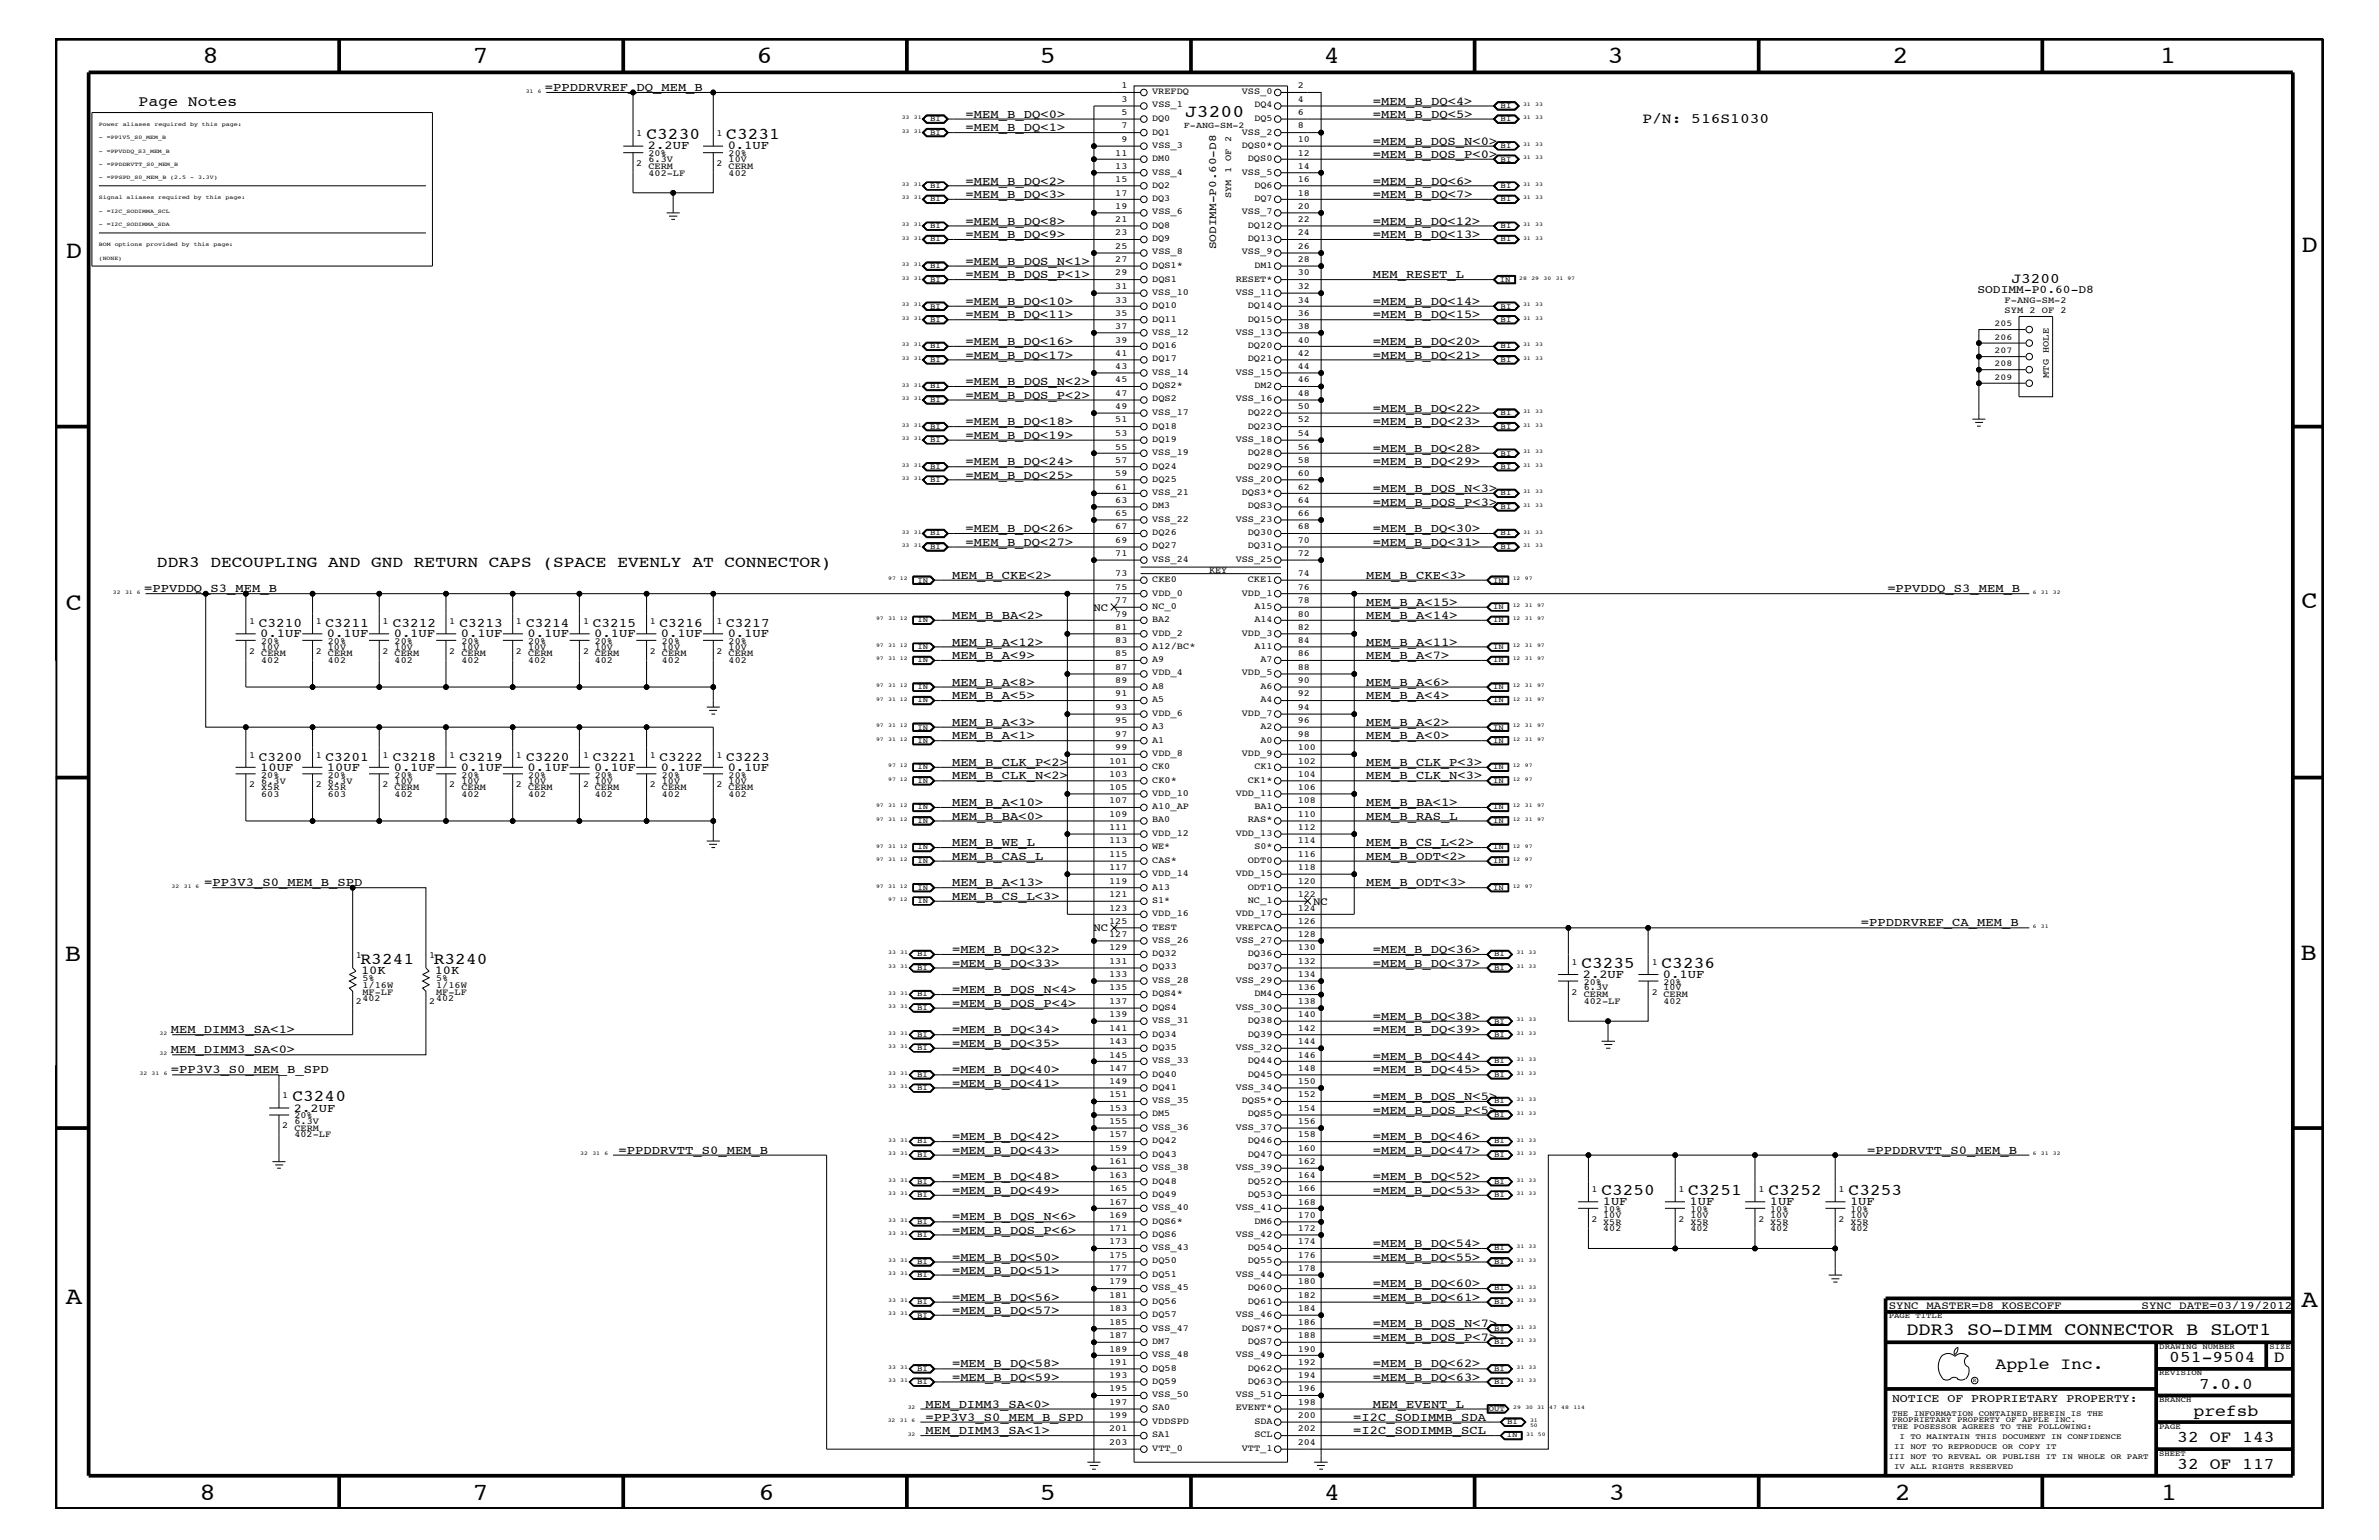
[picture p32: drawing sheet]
<svg xmlns="http://www.w3.org/2000/svg" width="432mm" height="279mm" viewBox="0 0 432 279" stroke-linecap="round" stroke-linejoin="round" font-family="sans-serif">
<defs><g id="words">
<g font-size="4.5">
<text x="36.7" y="11.5">8</text>
<text x="85.8" y="11.5">7</text>
<text x="137.3" y="11.5">6</text>
<text x="188.7" y="11.5">5</text>
<text x="240.3" y="11.5">4</text>
<text x="291.8" y="11.5">3</text>
<text x="343.5" y="11.5">2</text>
<text x="392" y="11.5">1</text>
<text x="11.9" y="46.8">D</text>
<text x="417.7" y="45.7">D</text>
<text x="11.9" y="110.6">C</text>
<text x="417.7" y="110.4">C</text>
<text x="11.8" y="174.3">B</text>
<text x="417.6" y="174.2">B</text>
<text x="11.9" y="236.7">A</text>
<text x="417.7" y="237.1">A</text>
<text x="36.2" y="272.1">8</text>
<text x="85.8" y="272.1">7</text>
<text x="137.7" y="272.1">6</text>
<text x="188.7" y="272.1">5</text>
<text x="240.4" y="272.1">4</text>
<text x="292" y="272.1">3</text>
<text x="343.9" y="272.1">2</text>
<text x="392.2" y="272.1">1</text>
</g>
<text font-size="3.3" x="346" y="242.3">DDR3 SO-DIMM CONNECTOR B SLOT1</text>
<text font-size="3.2" x="215.1" y="21.2">J3200</text>
<g font-size="3">
<text x="117.3" y="25.3">C3230</text>
<text x="131.8" y="25.3">C3231</text>
<text x="65.4" y="174.9">R3241</text>
<text x="78.7" y="174.9">R3240</text>
<text x="287" y="175.6">C3235</text>
<text x="301.6" y="175.6">C3236</text>
<text x="53.1" y="199.8">C3240</text>
<text x="290.7" y="216.9">C3250</text>
<text x="306.4" y="216.9">C3251</text>
<text x="321" y="216.9">C3252</text>
<text x="335.5" y="216.9">C3253</text>
<text x="362.2" y="248.4">Apple Inc.</text>
<text x="393.7" y="247.1">051-9504</text>
<text x="399.2" y="252">7.0.0</text>
<text x="412.7" y="247.1">D</text>
<text x="398.1" y="256.8">prefsb</text>
<text x="395.2" y="261.6">32 OF 143</text>
<text x="395.2" y="266.6">32 OF 117</text>
</g>
<text font-size="2.9" x="28.5" y="102.9">DDR3 DECOUPLING AND GND RETURN CAPS (SPACE EVENLY AT CONNECTOR)</text>
<text font-size="2.7" x="25.1" y="19.2">Page Notes</text>
<g font-size="2.6">
<text x="298.1" y="22.4">P/N: 516S1030</text>
<text x="365.1" y="51.3">J3200</text>
</g>
<g font-size="2.4">
<text x="47" y="113.7">C3210</text>
<text x="59.1" y="113.7">C3211</text>
<text x="71.3" y="113.7">C3212</text>
<text x="83.4" y="113.7">C3213</text>
<text x="95.5" y="113.7">C3214</text>
<text x="107.6" y="113.7">C3215</text>
<text x="119.7" y="113.7">C3216</text>
<text x="131.8" y="113.7">C3217</text>
<text x="47" y="138">C3200</text>
<text x="59.1" y="138">C3201</text>
<text x="71.3" y="138">C3218</text>
<text x="83.4" y="138">C3219</text>
<text x="95.5" y="138">C3220</text>
<text x="107.6" y="138">C3221</text>
<text x="119.7" y="138">C3222</text>
<text x="131.8" y="138">C3223</text>
</g>
<g font-size="2.2">
<text x="98.9" y="16.5">=PPDDRVREF_DQ_MEM_B</text>
<text x="175.3" y="21.4">=MEM_B_DQ&lt;0&gt;</text>
<text x="175.3" y="23.8">=MEM_B_DQ&lt;1&gt;</text>
<text x="249.2" y="19">=MEM_B_DQ&lt;4&gt;</text>
<text x="249.2" y="21.4">=MEM_B_DQ&lt;5&gt;</text>
<text x="117.6" y="27.1">2.2UF</text>
<text x="132.1" y="27.1">0.1UF</text>
<text x="249.2" y="28.6">=MEM_B_DQS_P&lt;0&gt;</text>
<text x="249.2" y="26.3">=MEM_B_DQS_N&lt;0&gt;</text>
<text x="175.3" y="35.9">=MEM_B_DQ&lt;3&gt;</text>
<text x="175.3" y="33.6">=MEM_B_DQ&lt;2&gt;</text>
<text x="249.2" y="33.6">=MEM_B_DQ&lt;6&gt;</text>
<text x="249.2" y="35.9">=MEM_B_DQ&lt;7&gt;</text>
<text x="175.3" y="40.8">=MEM_B_DQ&lt;8&gt;</text>
<text x="249.2" y="40.8">=MEM_B_DQ&lt;12&gt;</text>
<text x="175.3" y="43.2">=MEM_B_DQ&lt;9&gt;</text>
<text x="249.2" y="43.2">=MEM_B_DQ&lt;13&gt;</text>
<text x="175.3" y="48">=MEM_B_DQS_N&lt;1&gt;</text>
<text x="175.3" y="50.5">=MEM_B_DQS_P&lt;1&gt;</text>
<text x="249.2" y="50.5">MEM_RESET_L</text>
<text x="175.3" y="55.3">=MEM_B_DQ&lt;10&gt;</text>
<text x="175.3" y="57.8">=MEM_B_DQ&lt;11&gt;</text>
<text x="249.2" y="55.3">=MEM_B_DQ&lt;14&gt;</text>
<text x="249.2" y="57.8">=MEM_B_DQ&lt;15&gt;</text>
<text x="175.3" y="65.1">=MEM_B_DQ&lt;17&gt;</text>
<text x="175.3" y="62.6">=MEM_B_DQ&lt;16&gt;</text>
<text x="249.2" y="65.1">=MEM_B_DQ&lt;21&gt;</text>
<text x="249.2" y="62.6">=MEM_B_DQ&lt;20&gt;</text>
<text x="175.3" y="69.9">=MEM_B_DQS_N&lt;2&gt;</text>
<text x="175.3" y="77.2">=MEM_B_DQ&lt;18&gt;</text>
<text x="175.3" y="72.3">=MEM_B_DQS_P&lt;2&gt;</text>
<text x="249.2" y="77.2">=MEM_B_DQ&lt;23&gt;</text>
<text x="249.2" y="74.7">=MEM_B_DQ&lt;22&gt;</text>
<text x="175.3" y="79.6">=MEM_B_DQ&lt;19&gt;</text>
<text x="249.2" y="82">=MEM_B_DQ&lt;28&gt;</text>
<text x="175.3" y="86.9">=MEM_B_DQ&lt;25&gt;</text>
<text x="175.3" y="84.4">=MEM_B_DQ&lt;24&gt;</text>
<text x="249.2" y="89.3">=MEM_B_DQS_N&lt;3&gt;</text>
<text x="249.2" y="84.4">=MEM_B_DQ&lt;29&gt;</text>
<text x="249.2" y="91.7">=MEM_B_DQS_P&lt;3&gt;</text>
<text x="175.3" y="99">=MEM_B_DQ&lt;27&gt;</text>
<text x="175.3" y="96.5">=MEM_B_DQ&lt;26&gt;</text>
<text x="249.2" y="99">=MEM_B_DQ&lt;31&gt;</text>
<text x="249.2" y="96.5">=MEM_B_DQ&lt;30&gt;</text>
<text x="26.2" y="107.5">=PPVDDQ_S3_MEM_B</text>
<text x="172.8" y="105">MEM_B_CKE&lt;2&gt;</text>
<text x="248" y="105">MEM_B_CKE&lt;3&gt;</text>
<text x="342.6" y="107.5">=PPVDDQ_S3_MEM_B</text>
<text x="172.8" y="112.3">MEM_B_BA&lt;2&gt;</text>
<text x="248" y="112.3">MEM_B_A&lt;14&gt;</text>
<text x="248" y="109.9">MEM_B_A&lt;15&gt;</text>
<text x="47.2" y="115.6">0.1UF</text>
<text x="59.4" y="115.6">0.1UF</text>
<text x="71.5" y="115.6">0.1UF</text>
<text x="83.7" y="115.6">0.1UF</text>
<text x="95.8" y="115.6">0.1UF</text>
<text x="107.9" y="115.6">0.1UF</text>
<text x="120" y="115.6">0.1UF</text>
<text x="132.1" y="115.6">0.1UF</text>
<text x="172.8" y="117.2">MEM_B_A&lt;12&gt;</text>
<text x="172.8" y="119.6">MEM_B_A&lt;9&gt;</text>
<text x="248" y="117.2">MEM_B_A&lt;11&gt;</text>
<text x="248" y="119.6">MEM_B_A&lt;7&gt;</text>
<text x="172.8" y="124.4">MEM_B_A&lt;8&gt;</text>
<text x="248" y="124.4">MEM_B_A&lt;6&gt;</text>
<text x="172.8" y="126.9">MEM_B_A&lt;5&gt;</text>
<text x="172.8" y="131.7">MEM_B_A&lt;3&gt;</text>
<text x="248" y="126.9">MEM_B_A&lt;4&gt;</text>
<text x="248" y="131.7">MEM_B_A&lt;2&gt;</text>
<text x="172.8" y="134.1">MEM_B_A&lt;1&gt;</text>
<text x="248" y="134.1">MEM_B_A&lt;0&gt;</text>
<text x="47.2" y="139.8">10UF</text>
<text x="59.4" y="139.8">10UF</text>
<text x="71.5" y="139.8">0.1UF</text>
<text x="83.7" y="139.8">0.1UF</text>
<text x="95.8" y="139.8">0.1UF</text>
<text x="107.9" y="139.8">0.1UF</text>
<text x="120" y="139.8">0.1UF</text>
<text x="132.1" y="139.8">0.1UF</text>
<text x="172.8" y="139">MEM_B_CLK_P&lt;2&gt;</text>
<text x="172.8" y="141.4">MEM_B_CLK_N&lt;2&gt;</text>
<text x="248" y="141.4">MEM_B_CLK_N&lt;3&gt;</text>
<text x="248" y="139">MEM_B_CLK_P&lt;3&gt;</text>
<text x="172.8" y="146.2">MEM_B_A&lt;10&gt;</text>
<text x="172.8" y="148.7">MEM_B_BA&lt;0&gt;</text>
<text x="248" y="148.7">MEM_B_RAS_L</text>
<text x="248" y="146.2">MEM_B_BA&lt;1&gt;</text>
<text x="172.8" y="156">MEM_B_CAS_L</text>
<text x="172.8" y="153.5">MEM_B_WE_L</text>
<text x="248" y="153.5">MEM_B_CS_L&lt;2&gt;</text>
<text x="248" y="156">MEM_B_ODT&lt;2&gt;</text>
<text x="37.1" y="160.8">=PP3V3_S0_MEM_B_SPD</text>
<text x="172.8" y="160.8">MEM_B_A&lt;13&gt;</text>
<text x="248" y="160.8">MEM_B_ODT&lt;3&gt;</text>
<text x="172.8" y="163.3">MEM_B_CS_L&lt;3&gt;</text>
<text x="172.8" y="172.9">=MEM_B_DQ&lt;32&gt;</text>
<text x="249.2" y="172.9">=MEM_B_DQ&lt;36&gt;</text>
<text x="337.7" y="168.1">=PPDDRVREF_CA_MEM_B</text>
<text x="65.5" y="176.7">10K</text>
<text x="78.9" y="176.7">10K</text>
<text x="172.8" y="175.4">=MEM_B_DQ&lt;33&gt;</text>
<text x="249.2" y="175.4">=MEM_B_DQ&lt;37&gt;</text>
<text x="287.3" y="177.4">2.2UF</text>
<text x="301.8" y="177.4">0.1UF</text>
<text x="172.8" y="182.7">=MEM_B_DQS_P&lt;4&gt;</text>
<text x="172.8" y="180.2">=MEM_B_DQS_N&lt;4&gt;</text>
<text x="249.2" y="185">=MEM_B_DQ&lt;38&gt;</text>
<text x="31" y="191.1">MEM_DIMM3_SA&lt;0&gt;</text>
<text x="31" y="187.5">MEM_DIMM3_SA&lt;1&gt;</text>
<text x="172.8" y="189.9">=MEM_B_DQ&lt;35&gt;</text>
<text x="172.8" y="187.5">=MEM_B_DQ&lt;34&gt;</text>
<text x="249.2" y="187.5">=MEM_B_DQ&lt;39&gt;</text>
<text x="31" y="194.8">=PP3V3_S0_MEM_B_SPD</text>
<text x="172.8" y="194.8">=MEM_B_DQ&lt;40&gt;</text>
<text x="172.8" y="197.2">=MEM_B_DQ&lt;41&gt;</text>
<text x="249.2" y="194.8">=MEM_B_DQ&lt;45&gt;</text>
<text x="249.2" y="192.3">=MEM_B_DQ&lt;44&gt;</text>
<text x="53.3" y="201.7">2.2UF</text>
<text x="249.2" y="199.6">=MEM_B_DQS_N&lt;5&gt;</text>
<text x="249.2" y="202">=MEM_B_DQS_P&lt;5&gt;</text>
<text x="112.3" y="209.3">=PPDDRVTT_S0_MEM_B</text>
<text x="172.8" y="206.9">=MEM_B_DQ&lt;42&gt;</text>
<text x="172.8" y="209.3">=MEM_B_DQ&lt;43&gt;</text>
<text x="249.2" y="206.9">=MEM_B_DQ&lt;46&gt;</text>
<text x="249.2" y="209.3">=MEM_B_DQ&lt;47&gt;</text>
<text x="338.9" y="209.3">=PPDDRVTT_S0_MEM_B</text>
<text x="172.8" y="214.2">=MEM_B_DQ&lt;48&gt;</text>
<text x="249.2" y="214.1">=MEM_B_DQ&lt;52&gt;</text>
<text x="172.8" y="216.6">=MEM_B_DQ&lt;49&gt;</text>
<text x="172.8" y="221.4">=MEM_B_DQS_N&lt;6&gt;</text>
<text x="249.2" y="216.6">=MEM_B_DQ&lt;53&gt;</text>
<text x="290.9" y="218.6">1UF</text>
<text x="306.7" y="218.6">1UF</text>
<text x="321.2" y="218.6">1UF</text>
<text x="335.8" y="218.6">1UF</text>
<text x="172.8" y="223.9">=MEM_B_DQS_P&lt;6&gt;</text>
<text x="249.2" y="226.3">=MEM_B_DQ&lt;54&gt;</text>
<text x="172.8" y="228.7">=MEM_B_DQ&lt;50&gt;</text>
<text x="172.8" y="231.1">=MEM_B_DQ&lt;51&gt;</text>
<text x="249.2" y="233.5">=MEM_B_DQ&lt;60&gt;</text>
<text x="249.2" y="228.7">=MEM_B_DQ&lt;55&gt;</text>
<text x="172.8" y="238.4">=MEM_B_DQ&lt;57&gt;</text>
<text x="172.8" y="236">=MEM_B_DQ&lt;56&gt;</text>
<text x="249.2" y="236">=MEM_B_DQ&lt;61&gt;</text>
<text x="249.2" y="240.8">=MEM_B_DQS_N&lt;7&gt;</text>
<text x="249.2" y="243.3">=MEM_B_DQS_P&lt;7&gt;</text>
<text x="172.8" y="250.6">=MEM_B_DQ&lt;59&gt;</text>
<text x="172.8" y="248.1">=MEM_B_DQ&lt;58&gt;</text>
<text x="249.2" y="248.1">=MEM_B_DQ&lt;62&gt;</text>
<text x="249.2" y="250.6">=MEM_B_DQ&lt;63&gt;</text>
<text x="168" y="257.8">=PP3V3_S0_MEM_B_SPD</text>
<text x="168" y="255.4">MEM_DIMM3_SA&lt;0&gt;</text>
<text x="245.6" y="257.8">=I2C_SODIMMB_SDA</text>
<text x="249.2" y="255.4">MEM_EVENT_L</text>
<text x="168" y="260.2">MEM_DIMM3_SA&lt;1&gt;</text>
<text x="245.6" y="260.2">=I2C_SODIMMB_SCL</text>
</g>
<g font-size="2.1">
<text x="358.9" y="53.2">SODIMM-P0.60-D8</text>
<text x="343.4" y="254.4">NOTICE OF PROPRIETARY PROPERTY:</text>
</g>
<g font-size="2">
<text x="220.7" y="45.2" transform="rotate(-90 220.7 45.2)">SODIMM-P0.60-D8</text>
<text x="198.5" y="110.8">NC</text>
<text x="238.3" y="164.1">NC</text>
<text x="198.5" y="168.9">NC</text>
<text x="342.8" y="237.4">SYNC_MASTER=D8_KOSECOFF</text>
<text x="388.7" y="237.4">SYNC_DATE=03/19/2012</text>
</g>
<g font-size="1.7">
<text x="203.5" y="16">1</text>
<text x="209.1" y="17.1">VREFDQ</text>
<text x="225.4" y="17.1">VSS_0</text>
<text x="235.5" y="16">2</text>
<text x="203.5" y="20.9">5</text>
<text x="203.5" y="18.5">3</text>
<text x="203.5" y="23.3">7</text>
<text x="209.1" y="22">DQ0</text>
<text x="209.1" y="19.5">VSS_1</text>
<text x="227.7" y="19.5">DQ4</text>
<text x="227.7" y="22">DQ5</text>
<text x="235.5" y="18.5">4</text>
<text x="235.5" y="20.9">6</text>
<text x="235.5" y="23.3">8</text>
<text x="115.5" y="24.7">1</text>
<text x="117.7" y="29.4">6.3V</text>
<text x="117.7" y="28.3">20%</text>
<text x="130" y="24.7">1</text>
<text x="132.2" y="29.4">10V</text>
<text x="132.2" y="28.3">20%</text>
<text x="202.4" y="28.2">11</text>
<text x="203.5" y="25.8">9</text>
<text x="209.1" y="26.8">VSS_3</text>
<text x="209.1" y="29.2">DM0</text>
<text x="209.1" y="24.4">DQ1</text>
<text x="225.4" y="24.4">VSS_2</text>
<text x="225.4" y="26.8">DQS0*</text>
<text x="226.5" y="29.2">DQS0</text>
<text x="235.5" y="25.8">10</text>
<text x="235.5" y="28.2">12</text>
<text x="115.5" y="30.2">2 CERM</text>
<text x="117.7" y="31.9">402-LF</text>
<text x="130" y="30.2">2 CERM</text>
<text x="132.2" y="31.9">402</text>
<text x="202.4" y="35.5">17</text>
<text x="202.4" y="33">15</text>
<text x="202.4" y="30.6">13</text>
<text x="209.1" y="31.7">VSS_4</text>
<text x="209.1" y="34.1">DQ2</text>
<text x="223.4" y="35.9" transform="rotate(-90 223.4 35.9)">SYM 1 OF 2</text>
<text x="225.4" y="31.7">VSS_5</text>
<text x="227.7" y="34.1">DQ6</text>
<text x="235.5" y="35.5">18</text>
<text x="235.5" y="33">16</text>
<text x="235.5" y="30.6">14</text>
<text x="202.4" y="40.3">21</text>
<text x="202.4" y="37.9">19</text>
<text x="209.1" y="41.3">DQ8</text>
<text x="209.1" y="38.9">VSS_6</text>
<text x="209.1" y="36.5">DQ3</text>
<text x="225.4" y="38.9">VSS_7</text>
<text x="226.5" y="41.3">DQ12</text>
<text x="227.7" y="36.5">DQ7</text>
<text x="235.5" y="40.3">22</text>
<text x="235.5" y="37.9">20</text>
<text x="202.4" y="47.6">27</text>
<text x="202.4" y="45.2">25</text>
<text x="202.4" y="42.7">23</text>
<text x="209.1" y="46.2">VSS_8</text>
<text x="209.1" y="43.8">DQ9</text>
<text x="225.4" y="46.2">VSS_9</text>
<text x="226.5" y="43.8">DQ13</text>
<text x="235.5" y="47.6">28</text>
<text x="235.5" y="42.7">24</text>
<text x="235.5" y="45.2">26</text>
<text x="202.4" y="52.4">31</text>
<text x="202.4" y="50">29</text>
<text x="209.1" y="48.6">DQS1*</text>
<text x="209.1" y="53.5">VSS_10</text>
<text x="209.1" y="51.1">DQS1</text>
<text x="224.3" y="51.1">RESET*</text>
<text x="224.3" y="53.5">VSS_11</text>
<text x="227.7" y="48.6">DM1</text>
<text x="235.5" y="50">30</text>
<text x="235.5" y="52.4">32</text>
<text x="202.4" y="59.7">37</text>
<text x="202.4" y="54.9">33</text>
<text x="202.4" y="57.3">35</text>
<text x="209.1" y="55.9">DQ10</text>
<text x="209.1" y="58.4">DQ11</text>
<text x="226.5" y="55.9">DQ14</text>
<text x="226.5" y="58.4">DQ15</text>
<text x="235.5" y="54.9">34</text>
<text x="235.5" y="57.3">36</text>
<text x="235.5" y="59.7">38</text>
<text x="363.9" y="56.8">SYM 2 OF 2</text>
<text x="363.9" y="55">F-ANG-SM-2</text>
<text x="202.4" y="62.2">39</text>
<text x="202.4" y="64.5">41</text>
<text x="209.1" y="60.7">VSS_12</text>
<text x="209.1" y="63.2">DQ16</text>
<text x="209.1" y="65.6">DQ17</text>
<text x="224.3" y="60.7">VSS_13</text>
<text x="226.5" y="65.6">DQ21</text>
<text x="226.5" y="63.2">DQ20</text>
<text x="235.5" y="64.5">42</text>
<text x="235.5" y="62.2">40</text>
<text x="202.4" y="67">43</text>
<text x="202.4" y="69.4">45</text>
<text x="202.4" y="71.8">47</text>
<text x="209.1" y="70.5">DQS2*</text>
<text x="209.1" y="68">VSS_14</text>
<text x="224.3" y="68">VSS_15</text>
<text x="227.7" y="70.5">DM2</text>
<text x="235.5" y="69.4">46</text>
<text x="235.5" y="71.8">48</text>
<text x="235.5" y="67">44</text>
<text x="371.9" y="68.5" transform="rotate(-90 371.9 68.5)">MTG HOLE</text>
<text x="202.4" y="76.7">51</text>
<text x="202.4" y="74.3">49</text>
<text x="209.1" y="77.8">DQ18</text>
<text x="209.1" y="75.3">VSS_17</text>
<text x="209.1" y="72.8">DQS2</text>
<text x="224.3" y="72.8">VSS_16</text>
<text x="226.5" y="77.8">DQ23</text>
<text x="226.5" y="75.3">DQ22</text>
<text x="235.5" y="76.7">52</text>
<text x="235.5" y="74.3">50</text>
<text x="202.4" y="81.6">55</text>
<text x="202.4" y="79.1">53</text>
<text x="202.4" y="83.9">57</text>
<text x="209.1" y="82.6">VSS_19</text>
<text x="209.1" y="80.1">DQ19</text>
<text x="224.3" y="80.1">VSS_18</text>
<text x="226.5" y="82.6">DQ28</text>
<text x="235.5" y="83.9">58</text>
<text x="235.5" y="81.6">56</text>
<text x="235.5" y="79.1">54</text>
<text x="202.4" y="88.8">61</text>
<text x="202.4" y="86.4">59</text>
<text x="209.1" y="89.9">VSS_21</text>
<text x="209.1" y="87.4">DQ25</text>
<text x="209.1" y="85">DQ24</text>
<text x="224.3" y="87.4">VSS_20</text>
<text x="225.4" y="89.9">DQS3*</text>
<text x="226.5" y="85">DQ29</text>
<text x="235.5" y="86.4">60</text>
<text x="235.5" y="88.8">62</text>
<text x="202.4" y="93.7">65</text>
<text x="202.4" y="91.2">63</text>
<text x="209.1" y="94.7">VSS_22</text>
<text x="209.1" y="92.2">DM3</text>
<text x="224.3" y="94.7">VSS_23</text>
<text x="226.5" y="92.2">DQS3</text>
<text x="235.5" y="91.2">64</text>
<text x="235.5" y="93.7">66</text>
<text x="202.4" y="101">71</text>
<text x="202.4" y="98.5">69</text>
<text x="202.4" y="96">67</text>
<text x="209.1" y="102">VSS_24</text>
<text x="209.1" y="99.5">DQ27</text>
<text x="209.1" y="97.1">DQ26</text>
<text x="224.3" y="102">VSS_25</text>
<text x="226.5" y="99.5">DQ31</text>
<text x="226.5" y="97.1">DQ30</text>
<text x="235.5" y="98.5">70</text>
<text x="235.5" y="101">72</text>
<text x="235.5" y="96">68</text>
<text x="202.4" y="107">75</text>
<text x="202.4" y="104.6">73</text>
<text x="209.1" y="105.6">CKE0</text>
<text x="219.5" y="103.9">KEY</text>
<text x="226.5" y="105.6">CKE1</text>
<text x="235.5" y="104.6">74</text>
<text x="235.5" y="107">76</text>
<text x="45.2" y="113.1">1</text>
<text x="57.3" y="113.1">1</text>
<text x="69.4" y="113.1">1</text>
<text x="81.5" y="113.1">1</text>
<text x="93.6" y="113.1">1</text>
<text x="105.8" y="113.1">1</text>
<text x="117.9" y="113.1">1</text>
<text x="130" y="113.1">1</text>
<text x="202.4" y="109.4">77</text>
<text x="202.4" y="111.9">79</text>
<text x="209.1" y="108.1">VDD_0</text>
<text x="209.1" y="110.4">NC_0</text>
<text x="209.1" y="112.9">BA2</text>
<text x="225.4" y="108.1">VDD_1</text>
<text x="227.7" y="112.9">A14</text>
<text x="227.7" y="110.4">A15</text>
<text x="235.5" y="111.9">80</text>
<text x="235.5" y="109.4">78</text>
<text x="45.2" y="118.6">2</text>
<text x="47.4" y="119.1">CERM</text>
<text x="47.4" y="116.8">20%</text>
<text x="47.4" y="117.9">10V</text>
<text x="57.3" y="118.6">2</text>
<text x="59.5" y="119.1">CERM</text>
<text x="59.5" y="116.8">20%</text>
<text x="59.5" y="117.9">10V</text>
<text x="69.4" y="118.6">2</text>
<text x="71.6" y="119.1">CERM</text>
<text x="71.6" y="116.8">20%</text>
<text x="71.6" y="117.9">10V</text>
<text x="81.5" y="118.6">2</text>
<text x="83.7" y="117.9">10V</text>
<text x="83.7" y="116.8">20%</text>
<text x="83.7" y="119.1">CERM</text>
<text x="93.6" y="118.6">2</text>
<text x="95.8" y="117.9">10V</text>
<text x="95.8" y="116.8">20%</text>
<text x="95.8" y="119.1">CERM</text>
<text x="105.8" y="118.6">2</text>
<text x="107.9" y="117.9">10V</text>
<text x="107.9" y="116.8">20%</text>
<text x="107.9" y="119.1">CERM</text>
<text x="117.9" y="118.6">2</text>
<text x="120.1" y="117.9">10V</text>
<text x="120.1" y="116.8">20%</text>
<text x="120.1" y="119.1">CERM</text>
<text x="130" y="118.6">2</text>
<text x="132.2" y="117.9">10V</text>
<text x="132.2" y="116.8">20%</text>
<text x="132.2" y="119.1">CERM</text>
<text x="202.4" y="114.2">81</text>
<text x="202.4" y="116.7">83</text>
<text x="202.4" y="119.1">85</text>
<text x="209.1" y="115.3">VDD_2</text>
<text x="209.1" y="117.7">A12/BC*</text>
<text x="225.4" y="115.3">VDD_3</text>
<text x="227.7" y="117.7">A11</text>
<text x="235.5" y="116.7">84</text>
<text x="235.5" y="119.1">86</text>
<text x="235.5" y="114.2">82</text>
<text x="47.4" y="120.3">402</text>
<text x="59.5" y="120.3">402</text>
<text x="71.6" y="120.3">402</text>
<text x="83.7" y="120.3">402</text>
<text x="95.8" y="120.3">402</text>
<text x="107.9" y="120.3">402</text>
<text x="120.1" y="120.3">402</text>
<text x="132.2" y="120.3">402</text>
<text x="202.4" y="124">89</text>
<text x="202.4" y="121.5">87</text>
<text x="209.1" y="120.2">A9</text>
<text x="209.1" y="125">A8</text>
<text x="209.1" y="122.5">VDD_4</text>
<text x="225.4" y="122.5">VDD_5</text>
<text x="228.8" y="125">A6</text>
<text x="228.8" y="120.2">A7</text>
<text x="235.5" y="124">90</text>
<text x="235.5" y="121.5">88</text>
<text x="202.4" y="128.8">93</text>
<text x="202.4" y="126.4">91</text>
<text x="202.4" y="131.3">95</text>
<text x="209.1" y="129.8">VDD_6</text>
<text x="209.1" y="127.5">A5</text>
<text x="225.4" y="129.8">VDD_7</text>
<text x="228.8" y="127.5">A4</text>
<text x="235.5" y="131.3">96</text>
<text x="235.5" y="126.4">92</text>
<text x="235.5" y="128.8">94</text>
<text x="45.2" y="137.4">1</text>
<text x="57.3" y="137.4">1</text>
<text x="69.4" y="137.4">1</text>
<text x="81.5" y="137.4">1</text>
<text x="93.6" y="137.4">1</text>
<text x="105.8" y="137.4">1</text>
<text x="117.9" y="137.4">1</text>
<text x="130" y="137.4">1</text>
<text x="202.4" y="133.6">97</text>
<text x="202.4" y="136.1">99</text>
<text x="209.1" y="134.7">A1</text>
<text x="209.1" y="137.1">VDD_8</text>
<text x="209.1" y="132.3">A3</text>
<text x="225.4" y="137.1">VDD_9</text>
<text x="228.8" y="134.7">A0</text>
<text x="228.8" y="132.3">A2</text>
<text x="235.5" y="133.6">98</text>
<text x="235.5" y="136.1">100</text>
<text x="45.2" y="142.9">2</text>
<text x="47.4" y="143.4">X5R</text>
<text x="47.4" y="141.1">20%</text>
<text x="47.4" y="142.2">6.3V</text>
<text x="57.3" y="142.9">2</text>
<text x="59.5" y="142.2">6.3V</text>
<text x="59.5" y="141.1">20%</text>
<text x="59.5" y="143.4">X5R</text>
<text x="69.4" y="142.9">2</text>
<text x="71.6" y="143.4">CERM</text>
<text x="71.6" y="141.1">20%</text>
<text x="71.6" y="142.2">10V</text>
<text x="81.5" y="142.9">2</text>
<text x="83.7" y="142.2">10V</text>
<text x="83.7" y="141.1">20%</text>
<text x="83.7" y="143.4">CERM</text>
<text x="93.6" y="142.9">2</text>
<text x="95.8" y="141.1">20%</text>
<text x="95.8" y="142.2">10V</text>
<text x="95.8" y="143.4">CERM</text>
<text x="105.8" y="142.9">2</text>
<text x="107.9" y="143.4">CERM</text>
<text x="107.9" y="142.2">10V</text>
<text x="107.9" y="141.1">20%</text>
<text x="117.9" y="142.9">2</text>
<text x="120.1" y="142.2">10V</text>
<text x="120.1" y="141.1">20%</text>
<text x="120.1" y="143.4">CERM</text>
<text x="130" y="142.9">2</text>
<text x="132.2" y="142.2">10V</text>
<text x="132.2" y="141.1">20%</text>
<text x="132.2" y="143.4">CERM</text>
<text x="201.3" y="140.9">103</text>
<text x="201.3" y="143.4">105</text>
<text x="201.3" y="138.5">101</text>
<text x="209.1" y="142">CK0*</text>
<text x="209.1" y="139.6">CK0</text>
<text x="226.5" y="142">CK1*</text>
<text x="227.7" y="139.6">CK1</text>
<text x="235.5" y="143.4">106</text>
<text x="235.5" y="138.5">102</text>
<text x="235.5" y="140.9">104</text>
<text x="47.4" y="144.6">603</text>
<text x="59.5" y="144.6">603</text>
<text x="71.6" y="144.6">402</text>
<text x="83.7" y="144.6">402</text>
<text x="95.8" y="144.6">402</text>
<text x="107.9" y="144.6">402</text>
<text x="120.1" y="144.6">402</text>
<text x="132.2" y="144.6">402</text>
<text x="201.3" y="145.7">107</text>
<text x="201.3" y="148.2">109</text>
<text x="209.1" y="144.4">VDD_10</text>
<text x="209.1" y="146.8">A10_AP</text>
<text x="209.1" y="149.2">BA0</text>
<text x="224.3" y="144.4">VDD_11</text>
<text x="226.5" y="149.2">RAS*</text>
<text x="227.7" y="146.8">BA1</text>
<text x="235.5" y="145.7">108</text>
<text x="235.5" y="148.2">110</text>
<text x="201.3" y="155.5">115</text>
<text x="201.3" y="153">113</text>
<text x="201.3" y="150.7">111</text>
<text x="209.1" y="151.7">VDD_12</text>
<text x="209.1" y="154.1">WE*</text>
<text x="224.3" y="151.7">VDD_13</text>
<text x="227.7" y="154.1">S0*</text>
<text x="235.5" y="150.7">112</text>
<text x="235.5" y="155.5">116</text>
<text x="235.5" y="153">114</text>
<text x="201.3" y="157.9">117</text>
<text x="201.3" y="160.3">119</text>
<text x="209.1" y="156.5">CAS*</text>
<text x="209.1" y="158.9">VDD_14</text>
<text x="209.1" y="161.4">A13</text>
<text x="224.3" y="158.9">VDD_15</text>
<text x="226.5" y="156.5">ODT0</text>
<text x="226.5" y="161.4">ODT1</text>
<text x="235.5" y="157.9">118</text>
<text x="235.5" y="160.3">120</text>
<text x="201.3" y="162.8">121</text>
<text x="201.3" y="167.6">125</text>
<text x="201.3" y="165.2">123</text>
<text x="209.1" y="163.8">S1*</text>
<text x="209.1" y="166.2">VDD_16</text>
<text x="224.3" y="166.2">VDD_17</text>
<text x="226.5" y="163.8">NC_1</text>
<text x="235.5" y="165.2">124</text>
<text x="235.5" y="167.6">126</text>
<text x="235.5" y="162.8">122</text>
<text x="64.6" y="173.8">1</text>
<text x="77.9" y="173.8">1</text>
<text x="201.3" y="172.4">129</text>
<text x="201.3" y="170">127</text>
<text x="209.1" y="173.5">DQ32</text>
<text x="209.1" y="168.7">TEST</text>
<text x="209.1" y="171.1">VSS_26</text>
<text x="224.3" y="168.7">VREFCA</text>
<text x="224.3" y="171.1">VSS_27</text>
<text x="226.5" y="173.5">DQ36</text>
<text x="235.5" y="170">128</text>
<text x="235.5" y="172.4">130</text>
<text x="65.8" y="178">5%</text>
<text x="65.8" y="179.3">1/16W</text>
<text x="79.2" y="178">5%</text>
<text x="79.2" y="179.3">1/16W</text>
<text x="201.3" y="179.7">135</text>
<text x="201.3" y="177.3">133</text>
<text x="201.3" y="174.9">131</text>
<text x="209.1" y="178.3">VSS_28</text>
<text x="209.1" y="175.9">DQ33</text>
<text x="224.3" y="178.3">VSS_29</text>
<text x="226.5" y="175.9">DQ37</text>
<text x="235.5" y="179.7">136</text>
<text x="235.5" y="174.9">132</text>
<text x="235.5" y="177.3">134</text>
<text x="285.2" y="175">1</text>
<text x="287.4" y="179.7">6.3V</text>
<text x="287.4" y="178.7">20%</text>
<text x="299.8" y="175">1</text>
<text x="301.9" y="179.7">10V</text>
<text x="301.9" y="178.7">20%</text>
<text x="64.6" y="182.2">2</text>
<text x="65.8" y="180.5">MF-LF</text>
<text x="65.8" y="181.6">402</text>
<text x="77.9" y="182.2">2</text>
<text x="79.2" y="180.5">MF-LF</text>
<text x="79.2" y="181.6">402</text>
<text x="201.3" y="182.1">137</text>
<text x="201.3" y="184.6">139</text>
<text x="209.1" y="180.8">DQS4*</text>
<text x="209.1" y="183.2">DQS4</text>
<text x="209.1" y="185.6">VSS_31</text>
<text x="224.3" y="183.2">VSS_30</text>
<text x="226.5" y="185.6">DQ38</text>
<text x="227.7" y="180.8">DM4</text>
<text x="235.5" y="182.1">138</text>
<text x="235.5" y="184.6">140</text>
<text x="285.2" y="180.5">2</text>
<text x="287.4" y="182.1">402-LF</text>
<text x="287.4" y="181">CERM</text>
<text x="299.8" y="180.5">2</text>
<text x="301.9" y="182.1">402</text>
<text x="301.9" y="181">CERM</text>
<text x="201.3" y="191.9">145</text>
<text x="201.3" y="189.4">143</text>
<text x="201.3" y="187">141</text>
<text x="209.1" y="190.4">DQ35</text>
<text x="209.1" y="188.1">DQ34</text>
<text x="224.3" y="190.4">VSS_32</text>
<text x="226.5" y="188.1">DQ39</text>
<text x="235.5" y="191.9">146</text>
<text x="235.5" y="189.4">144</text>
<text x="235.5" y="187">142</text>
<text x="201.3" y="194.3">147</text>
<text x="201.3" y="196.7">149</text>
<text x="209.1" y="195.4">DQ40</text>
<text x="209.1" y="192.9">VSS_33</text>
<text x="209.1" y="197.7">DQ41</text>
<text x="224.3" y="197.7">VSS_34</text>
<text x="226.5" y="195.4">DQ45</text>
<text x="226.5" y="192.9">DQ44</text>
<text x="235.5" y="194.3">148</text>
<text x="235.5" y="196.7">150</text>
<text x="51.2" y="199.2">1</text>
<text x="53.4" y="204">6.3V</text>
<text x="53.4" y="202.9">20%</text>
<text x="201.3" y="204">155</text>
<text x="201.3" y="201.5">153</text>
<text x="201.3" y="199.1">151</text>
<text x="209.1" y="202.6">DM5</text>
<text x="209.1" y="200.2">VSS_35</text>
<text x="225.4" y="200.2">DQS5*</text>
<text x="226.5" y="202.6">DQS5</text>
<text x="235.5" y="201.5">154</text>
<text x="235.5" y="204">156</text>
<text x="235.5" y="199.1">152</text>
<text x="51.2" y="204.7">2</text>
<text x="53.4" y="206.4">402-LF</text>
<text x="53.4" y="205.2">CERM</text>
<text x="201.3" y="206.4">157</text>
<text x="201.3" y="208.8">159</text>
<text x="209.1" y="205">VSS_36</text>
<text x="209.1" y="207.5">DQ42</text>
<text x="209.1" y="209.8">DQ43</text>
<text x="224.3" y="205">VSS_37</text>
<text x="226.5" y="207.5">DQ46</text>
<text x="226.5" y="209.8">DQ47</text>
<text x="235.5" y="206.4">158</text>
<text x="235.5" y="208.8">160</text>
<text x="201.3" y="213.6">163</text>
<text x="201.3" y="211.3">161</text>
<text x="209.1" y="214.7">DQ48</text>
<text x="209.1" y="212.3">VSS_38</text>
<text x="224.3" y="212.3">VSS_39</text>
<text x="226.5" y="214.7">DQ52</text>
<text x="235.5" y="213.6">164</text>
<text x="235.5" y="211.3">162</text>
<text x="201.3" y="220.9">169</text>
<text x="201.3" y="216.1">165</text>
<text x="201.3" y="218.6">167</text>
<text x="209.1" y="217.1">DQ49</text>
<text x="209.1" y="219.6">VSS_40</text>
<text x="224.3" y="219.6">VSS_41</text>
<text x="226.5" y="217.1">DQ53</text>
<text x="235.5" y="220.9">170</text>
<text x="235.5" y="216.1">166</text>
<text x="235.5" y="218.6">168</text>
<text x="288.9" y="221.7">2</text>
<text x="288.9" y="216.2">1</text>
<text x="291" y="220.9">10V</text>
<text x="291" y="219.8">10%</text>
<text x="304.6" y="221.7">2</text>
<text x="304.6" y="216.2">1</text>
<text x="306.8" y="220.9">10V</text>
<text x="306.8" y="219.8">10%</text>
<text x="319.2" y="221.7">2</text>
<text x="319.2" y="216.2">1</text>
<text x="321.3" y="220.9">10V</text>
<text x="321.3" y="219.8">10%</text>
<text x="333.7" y="221.7">2</text>
<text x="333.7" y="216.2">1</text>
<text x="335.9" y="220.9">10V</text>
<text x="335.9" y="219.8">10%</text>
<text x="201.3" y="223.4">171</text>
<text x="201.3" y="225.7">173</text>
<text x="209.1" y="222">DQS6*</text>
<text x="209.1" y="224.4">DQS6</text>
<text x="209.1" y="226.9">VSS_43</text>
<text x="224.3" y="224.4">VSS_42</text>
<text x="226.5" y="226.9">DQ54</text>
<text x="227.7" y="222">DM6</text>
<text x="235.5" y="223.4">172</text>
<text x="235.5" y="225.7">174</text>
<text x="291" y="223.4">402</text>
<text x="291" y="222.2">X5R</text>
<text x="306.8" y="223.4">402</text>
<text x="306.8" y="222.2">X5R</text>
<text x="321.3" y="223.4">402</text>
<text x="321.3" y="222.2">X5R</text>
<text x="335.9" y="223.4">402</text>
<text x="335.9" y="222.2">X5R</text>
<text x="201.3" y="233">179</text>
<text x="201.3" y="228.2">175</text>
<text x="201.3" y="230.7">177</text>
<text x="209.1" y="229.2">DQ50</text>
<text x="209.1" y="231.7">DQ51</text>
<text x="224.3" y="231.7">VSS_44</text>
<text x="226.5" y="229.2">DQ55</text>
<text x="235.5" y="233">180</text>
<text x="235.5" y="230.7">178</text>
<text x="235.5" y="228.2">176</text>
<text x="201.3" y="237.9">183</text>
<text x="201.3" y="235.5">181</text>
<text x="209.1" y="239">DQ57</text>
<text x="209.1" y="236.5">DQ56</text>
<text x="209.1" y="234.1">VSS_45</text>
<text x="224.3" y="239">VSS_46</text>
<text x="226.5" y="234.1">DQ60</text>
<text x="226.5" y="236.5">DQ61</text>
<text x="235.5" y="235.5">182</text>
<text x="235.5" y="237.9">184</text>
<text x="201.3" y="245.2">189</text>
<text x="201.3" y="242.8">187</text>
<text x="201.3" y="240.3">185</text>
<text x="209.1" y="243.8">DM7</text>
<text x="209.1" y="241.4">VSS_47</text>
<text x="225.4" y="241.4">DQS7*</text>
<text x="226.5" y="243.8">DQS7</text>
<text x="235.5" y="240.3">186</text>
<text x="235.5" y="245.2">190</text>
<text x="235.5" y="242.8">188</text>
<text x="201.3" y="250">193</text>
<text x="201.3" y="247.6">191</text>
<text x="209.1" y="251.1">DQ59</text>
<text x="209.1" y="246.2">VSS_48</text>
<text x="209.1" y="248.7">DQ58</text>
<text x="224.3" y="246.2">VSS_49</text>
<text x="226.5" y="248.7">DQ62</text>
<text x="226.5" y="251.1">DQ63</text>
<text x="235.5" y="247.6">192</text>
<text x="235.5" y="250">194</text>
<text x="201.3" y="252.4">195</text>
<text x="201.3" y="257.3">199</text>
<text x="201.3" y="254.9">197</text>
<text x="209.1" y="253.5">VSS_50</text>
<text x="209.1" y="255.9">SA0</text>
<text x="224.3" y="255.9">EVENT*</text>
<text x="224.3" y="253.5">VSS_51</text>
<text x="235.5" y="254.9">198</text>
<text x="235.5" y="257.3">200</text>
<text x="235.5" y="252.4">196</text>
<text x="201.3" y="262.2">203</text>
<text x="201.3" y="259.7">201</text>
<text x="209.1" y="263.2">VTT_0</text>
<text x="209.1" y="258.3">VDDSPD</text>
<text x="209.1" y="260.8">SA1</text>
<text x="225.4" y="263.2">VTT_1</text>
<text x="227.7" y="260.8">SCL</text>
<text x="227.7" y="258.3">SDA</text>
<text x="235.5" y="259.7">202</text>
<text x="235.5" y="262.2">204</text>
</g>
<g font-size="1.6">
<text x="214.9" y="23.3">F-ANG-SM-2</text>
<text x="362" y="59.2">205</text>
<text x="362" y="61.7">206</text>
<text x="362" y="64">207</text>
<text x="362" y="66.5">208</text>
<text x="362" y="68.9">209</text>
</g>
<g font-size="1.4">
<text x="168.8" y="22">BI</text>
<text x="272.4" y="19.6">BI</text>
<text x="272.4" y="22">BI</text>
<text x="168.8" y="24.4">BI</text>
<text x="272.4" y="29.3">BI</text>
<text x="272.4" y="26.9">BI</text>
<text x="168.8" y="34.1">BI</text>
<text x="272.4" y="34.1">BI</text>
<text x="168.8" y="36.5">BI</text>
<text x="168.8" y="41.4">BI</text>
<text x="272.4" y="36.5">BI</text>
<text x="272.4" y="41.4">BI</text>
<text x="168.8" y="43.8">BI</text>
<text x="272.4" y="43.8">BI</text>
<text x="168.8" y="48.7">BI</text>
<text x="168.8" y="51.1">BI</text>
<text x="272.2" y="51.1">IN</text>
<text x="168.8" y="56">BI</text>
<text x="168.8" y="58.4">BI</text>
<text x="272.4" y="58.4">BI</text>
<text x="272.4" y="56">BI</text>
<text x="168.8" y="63.2">BI</text>
<text x="168.8" y="65.6">BI</text>
<text x="272.4" y="65.6">BI</text>
<text x="272.4" y="63.2">BI</text>
<text x="168.8" y="70.5">BI</text>
<text x="168.8" y="72.9">BI</text>
<text x="168.8" y="77.8">BI</text>
<text x="272.4" y="75.4">BI</text>
<text x="272.4" y="77.8">BI</text>
<text x="168.8" y="80.2">BI</text>
<text x="272.4" y="82.7">BI</text>
<text x="168.8" y="85">BI</text>
<text x="168.8" y="87.5">BI</text>
<text x="272.4" y="85">BI</text>
<text x="272.4" y="89.9">BI</text>
<text x="272.4" y="92.3">BI</text>
<text x="168.8" y="99.6">BI</text>
<text x="168.8" y="97.1">BI</text>
<text x="272.4" y="97.1">BI</text>
<text x="272.4" y="99.6">BI</text>
<text x="166.5" y="105.7">IN</text>
<text x="271" y="105.7">IN</text>
<text x="166.5" y="112.9">IN</text>
<text x="271" y="112.9">IN</text>
<text x="271" y="110.5">IN</text>
<text x="166.5" y="117.8">IN</text>
<text x="271" y="117.8">IN</text>
<text x="166.5" y="120.2">IN</text>
<text x="166.5" y="125.1">IN</text>
<text x="271" y="125.1">IN</text>
<text x="271" y="120.2">IN</text>
<text x="166.5" y="127.5">IN</text>
<text x="271" y="127.5">IN</text>
<text x="166.5" y="132.4">IN</text>
<text x="166.5" y="134.7">IN</text>
<text x="271" y="134.7">IN</text>
<text x="271" y="132.4">IN</text>
<text x="166.5" y="139.6">IN</text>
<text x="166.5" y="142">IN</text>
<text x="271" y="139.6">IN</text>
<text x="271" y="142">IN</text>
<text x="166.5" y="146.8">IN</text>
<text x="166.5" y="149.3">IN</text>
<text x="271" y="149.3">IN</text>
<text x="271" y="146.8">IN</text>
<text x="166.5" y="154.1">IN</text>
<text x="271" y="154.1">IN</text>
<text x="166.5" y="156.6">IN</text>
<text x="166.5" y="161.4">IN</text>
<text x="271" y="161.4">IN</text>
<text x="271" y="156.6">IN</text>
<text x="166.5" y="163.9">IN</text>
<text x="166.5" y="173.5">BI</text>
<text x="271.2" y="173.5">BI</text>
<text x="166.5" y="176">BI</text>
<text x="271.2" y="176">BI</text>
<text x="166.5" y="180.8">BI</text>
<text x="166.5" y="183.2">BI</text>
<text x="271.2" y="185.7">BI</text>
<text x="166.5" y="188.1">BI</text>
<text x="166.5" y="190.5">BI</text>
<text x="271.2" y="188.1">BI</text>
<text x="166.5" y="195.4">BI</text>
<text x="166.5" y="197.8">BI</text>
<text x="271.2" y="192.9">BI</text>
<text x="271.2" y="195.4">BI</text>
<text x="271.2" y="200.2">BI</text>
<text x="271.2" y="202.6">BI</text>
<text x="166.5" y="207.5">BI</text>
<text x="166.5" y="209.9">BI</text>
<text x="271.2" y="209.9">BI</text>
<text x="271.2" y="207.5">BI</text>
<text x="166.5" y="214.7">BI</text>
<text x="271.2" y="214.7">BI</text>
<text x="166.5" y="217.2">BI</text>
<text x="271.2" y="217.2">BI</text>
<text x="166.5" y="222">BI</text>
<text x="166.5" y="224.5">BI</text>
<text x="271.2" y="226.9">BI</text>
<text x="166.5" y="229.3">BI</text>
<text x="166.5" y="231.8">BI</text>
<text x="271.2" y="229.3">BI</text>
<text x="166.5" y="236.6">BI</text>
<text x="166.5" y="239">BI</text>
<text x="271.2" y="234.1">BI</text>
<text x="271.2" y="236.6">BI</text>
<text x="342.8" y="239.2">PAGE TITLE</text>
<text x="271.2" y="241.4">BI</text>
<text x="271.2" y="243.9">BI</text>
<text x="391.9" y="244.7">DRAWING NUMBER</text>
<text x="411.9" y="244.7">SIZE</text>
<text x="166.5" y="248.7">BI</text>
<text x="166.5" y="251.1">BI</text>
<text x="271.2" y="248.7">BI</text>
<text x="271.2" y="251.1">BI</text>
<text x="391.9" y="249.5">REVISION</text>
<text x="270.3" y="256">OUT</text>
<text x="343.4" y="256.8">THE INFORMATION CONTAINED HEREIN IS THE</text>
<text x="391.9" y="254.4">BRANCH</text>
<text x="273.5" y="260.8">IN</text>
<text x="273.6" y="258.4">BI</text>
<text x="343.4" y="258">PROPRIETARY PROPERTY OF APPLE INC.</text>
<text x="343.4" y="259.3">THE POSESSOR AGREES TO THE FOLLOWING:</text>
<text x="343.8" y="262.9">II NOT TO REPRODUCE OR COPY IT</text>
<text x="344.8" y="261.1">I TO MAINTAIN THIS DOCUMENT IN CONFIDENCE</text>
<text x="391.9" y="259.3">PAGE</text>
<text x="342.8" y="264.7">III NOT TO REVEAL OR PUBLISH IT IN WHOLE OR PART</text>
<text x="343.8" y="266.6">IV ALL RIGHTS RESERVED</text>
<text x="391.9" y="264.1">SHEET</text>
</g>
<g font-size="1">
<text x="95.4" y="16.8">31</text>
<text x="97.6" y="16.8">6</text>
<text x="17.9" y="22.9">Power</text>
<text x="22.3" y="22.9">aliases</text>
<text x="28" y="22.9">required</text>
<text x="34.5" y="22.9">by</text>
<text x="36.7" y="22.9">this</text>
<text x="40.3" y="22.9">page:</text>
<text x="163.7" y="21.6">33</text>
<text x="165.9" y="21.6">31</text>
<text x="276.4" y="19.2">31</text>
<text x="276.4" y="21.6">31</text>
<text x="278.6" y="19.2">33</text>
<text x="278.6" y="21.6">33</text>
<text x="17.9" y="27.7">-</text>
<text x="17.9" y="25.3">-</text>
<text x="19.4" y="27.7">=PPVDDQ_S3_MEM_B</text>
<text x="19.4" y="25.3">=PP1V5_S0_MEM_B</text>
<text x="163.7" y="24.1">33</text>
<text x="165.9" y="24.1">31</text>
<text x="276.4" y="28.9">31</text>
<text x="276.4" y="26.5">31</text>
<text x="278.6" y="28.9">33</text>
<text x="278.6" y="26.5">33</text>
<text x="17.9" y="30.2">-</text>
<text x="17.9" y="32.5">-</text>
<text x="19.4" y="30.2">=PPDDRVTT_S0_MEM_B</text>
<text x="19.4" y="32.5">=PPSPD_S0_MEM_B</text>
<text x="30.9" y="32.5">(2.5</text>
<text x="34.5" y="32.5">-</text>
<text x="35.9" y="32.5">3.3V)</text>
<text x="163.7" y="33.7">33</text>
<text x="165.9" y="33.7">31</text>
<text x="276.4" y="33.7">31</text>
<text x="278.6" y="33.7">33</text>
<text x="17.9" y="38.6">-</text>
<text x="17.9" y="41">-</text>
<text x="17.9" y="36.2">Signal</text>
<text x="19.4" y="38.6">=I2C_SODIMMA_SCL</text>
<text x="19.4" y="41">=I2C_SODIMMA_SDA</text>
<text x="23" y="36.2">aliases</text>
<text x="28.7" y="36.2">required</text>
<text x="35.2" y="36.2">by</text>
<text x="37.4" y="36.2">this</text>
<text x="40.9" y="36.2">page:</text>
<text x="163.7" y="36.2">33</text>
<text x="163.7" y="41">33</text>
<text x="165.9" y="36.2">31</text>
<text x="165.9" y="41">31</text>
<text x="276.4" y="36.2">31</text>
<text x="276.4" y="41">31</text>
<text x="278.6" y="36.2">33</text>
<text x="278.6" y="41">33</text>
<text x="17.9" y="44.6">BOM</text>
<text x="17.9" y="47.1">(NONE)</text>
<text x="20.8" y="44.6">options</text>
<text x="26.6" y="44.6">provided</text>
<text x="33" y="44.6">by</text>
<text x="35.2" y="44.6">this</text>
<text x="38.7" y="44.6">page:</text>
<text x="163.7" y="43.5">33</text>
<text x="165.9" y="43.5">31</text>
<text x="276.4" y="43.5">31</text>
<text x="278.6" y="43.5">33</text>
<text x="163.7" y="48.3">33</text>
<text x="163.7" y="50.7">33</text>
<text x="165.9" y="48.3">31</text>
<text x="165.9" y="50.7">31</text>
<text x="275.8" y="50.7">28</text>
<text x="278" y="50.7">29</text>
<text x="280.2" y="50.7">30</text>
<text x="282.4" y="50.7">31 97</text>
<text x="163.7" y="55.6">33</text>
<text x="163.7" y="58">33</text>
<text x="165.9" y="55.6">31</text>
<text x="165.9" y="58">31</text>
<text x="276.4" y="58">31</text>
<text x="276.4" y="55.6">31</text>
<text x="278.6" y="58">33</text>
<text x="278.6" y="55.6">33</text>
<text x="163.7" y="62.9">33</text>
<text x="163.7" y="65.3">33</text>
<text x="165.9" y="62.9">31</text>
<text x="165.9" y="65.3">31</text>
<text x="276.4" y="65.3">31</text>
<text x="276.4" y="62.9">31</text>
<text x="278.6" y="65.3">33</text>
<text x="278.6" y="62.9">33</text>
<text x="163.7" y="70.1">33</text>
<text x="165.9" y="70.1">31</text>
<text x="163.7" y="72.6">33</text>
<text x="163.7" y="77.4">33</text>
<text x="165.9" y="72.6">31</text>
<text x="165.9" y="77.4">31</text>
<text x="276.4" y="75">31</text>
<text x="276.4" y="77.4">31</text>
<text x="278.6" y="75">33</text>
<text x="278.6" y="77.4">33</text>
<text x="163.7" y="79.9">33</text>
<text x="165.9" y="79.9">31</text>
<text x="276.4" y="82.2">31</text>
<text x="278.6" y="82.2">33</text>
<text x="163.7" y="84.7">33</text>
<text x="163.7" y="87.1">33</text>
<text x="165.9" y="84.7">31</text>
<text x="165.9" y="87.1">31</text>
<text x="276.4" y="84.7">31</text>
<text x="276.4" y="89.5">31</text>
<text x="278.6" y="84.7">33</text>
<text x="278.6" y="89.5">33</text>
<text x="276.4" y="92">31</text>
<text x="278.6" y="92">33</text>
<text x="163.7" y="99.3">33</text>
<text x="163.7" y="96.8">33</text>
<text x="165.9" y="99.3">31</text>
<text x="165.9" y="96.8">31</text>
<text x="276.4" y="96.8">31</text>
<text x="276.4" y="99.3">31</text>
<text x="278.6" y="96.8">33</text>
<text x="278.6" y="99.3">33</text>
<text x="20.5" y="107.7">32</text>
<text x="22.7" y="107.7">31 6</text>
<text x="161.2" y="105.3">97 12</text>
<text x="274.6" y="105.3">12</text>
<text x="276.8" y="105.3">97</text>
<text x="369" y="107.7">6</text>
<text x="370.4" y="107.7">31</text>
<text x="372.6" y="107.7">32</text>
<text x="159" y="112.5">97</text>
<text x="161.2" y="112.5">31 12</text>
<text x="274.6" y="112.6">12</text>
<text x="274.6" y="110.2">12</text>
<text x="276.8" y="112.6">31</text>
<text x="276.8" y="110.2">31</text>
<text x="279" y="112.6">97</text>
<text x="279" y="110.2">97</text>
<text x="159" y="117.4">97</text>
<text x="159" y="119.8">97</text>
<text x="161.2" y="117.4">31 12</text>
<text x="161.2" y="119.8">31 12</text>
<text x="274.6" y="117.4">12</text>
<text x="274.6" y="119.8">12</text>
<text x="276.8" y="117.4">31</text>
<text x="276.8" y="119.8">31</text>
<text x="279" y="117.4">97</text>
<text x="279" y="119.8">97</text>
<text x="159" y="124.7">97</text>
<text x="161.2" y="124.7">31 12</text>
<text x="274.6" y="124.7">12</text>
<text x="276.8" y="124.7">31</text>
<text x="279" y="124.7">97</text>
<text x="159" y="127.1">97</text>
<text x="159" y="131.9">97</text>
<text x="161.2" y="127.1">31 12</text>
<text x="161.2" y="131.9">31 12</text>
<text x="274.6" y="127.1">12</text>
<text x="274.6" y="131.9">12</text>
<text x="276.8" y="127.1">31</text>
<text x="276.8" y="131.9">31</text>
<text x="279" y="127.1">97</text>
<text x="279" y="131.9">97</text>
<text x="159" y="134.4">97</text>
<text x="161.2" y="134.4">31 12</text>
<text x="274.6" y="134.4">12</text>
<text x="276.8" y="134.4">31</text>
<text x="279" y="134.4">97</text>
<text x="161.2" y="139.2">97 12</text>
<text x="161.2" y="141.7">97 12</text>
<text x="274.6" y="139.2">12</text>
<text x="274.6" y="141.7">12</text>
<text x="276.8" y="139.2">97</text>
<text x="276.8" y="141.7">97</text>
<text x="159" y="146.5">97</text>
<text x="159" y="149">97</text>
<text x="161.2" y="146.5">31 12</text>
<text x="161.2" y="149">31 12</text>
<text x="274.6" y="149">12</text>
<text x="274.6" y="146.5">12</text>
<text x="276.8" y="149">31</text>
<text x="276.8" y="146.5">31</text>
<text x="279" y="149">97</text>
<text x="279" y="146.5">97</text>
<text x="159" y="153.8">97</text>
<text x="161.2" y="153.8">31 12</text>
<text x="274.6" y="153.8">12</text>
<text x="276.8" y="153.8">97</text>
<text x="31.2" y="161.1">32</text>
<text x="33.4" y="161.1">31 6</text>
<text x="159" y="156.2">97</text>
<text x="159" y="161.1">97</text>
<text x="161.2" y="156.2">31 12</text>
<text x="161.2" y="161.1">31 12</text>
<text x="274.6" y="156.2">12</text>
<text x="274.6" y="161.1">12</text>
<text x="276.8" y="156.2">97</text>
<text x="276.8" y="161.1">97</text>
<text x="161.2" y="163.5">97 12</text>
<text x="161.2" y="173.2">33</text>
<text x="163.4" y="173.2">31</text>
<text x="275.3" y="173.2">31</text>
<text x="277.5" y="173.2">33</text>
<text x="369" y="168.3">6</text>
<text x="370.4" y="168.3">31</text>
<text x="161.2" y="175.6">33</text>
<text x="163.4" y="175.6">31</text>
<text x="275.3" y="175.6">31</text>
<text x="277.5" y="175.6">33</text>
<text x="161.2" y="180.5">33</text>
<text x="161.2" y="182.9">33</text>
<text x="163.4" y="180.5">31</text>
<text x="163.4" y="182.9">31</text>
<text x="275.3" y="185.3">31</text>
<text x="277.5" y="185.3">33</text>
<text x="29" y="191.4">32</text>
<text x="29" y="187.7">32</text>
<text x="161.2" y="187.7">33</text>
<text x="161.2" y="190.2">33</text>
<text x="163.4" y="187.7">31</text>
<text x="163.4" y="190.2">31</text>
<text x="275.3" y="187.7">31</text>
<text x="277.5" y="187.7">33</text>
<text x="25.3" y="195">32</text>
<text x="27.5" y="195">31</text>
<text x="29.7" y="195">6</text>
<text x="161.2" y="195">33</text>
<text x="161.2" y="197.4">33</text>
<text x="163.4" y="195">31</text>
<text x="163.4" y="197.4">31</text>
<text x="275.3" y="192.6">31</text>
<text x="275.3" y="195">31</text>
<text x="277.5" y="192.6">33</text>
<text x="277.5" y="195">33</text>
<text x="275.3" y="199.8">31</text>
<text x="275.3" y="202.3">31</text>
<text x="277.5" y="199.8">33</text>
<text x="277.5" y="202.3">33</text>
<text x="105.3" y="209.6">32</text>
<text x="107.5" y="209.6">31</text>
<text x="109.7" y="209.6">6</text>
<text x="161.2" y="207.1">33</text>
<text x="161.2" y="209.6">33</text>
<text x="163.4" y="207.1">31</text>
<text x="163.4" y="209.6">31</text>
<text x="275.3" y="209.6">31</text>
<text x="275.3" y="207.1">31</text>
<text x="277.5" y="209.6">33</text>
<text x="277.5" y="207.1">33</text>
<text x="369" y="209.6">6</text>
<text x="370.4" y="209.6">31</text>
<text x="372.6" y="209.6">32</text>
<text x="161.2" y="214.4">33</text>
<text x="163.4" y="214.4">31</text>
<text x="275.3" y="214.4">31</text>
<text x="277.5" y="214.4">33</text>
<text x="161.2" y="216.9">33</text>
<text x="161.2" y="221.7">33</text>
<text x="163.4" y="216.9">31</text>
<text x="163.4" y="221.7">31</text>
<text x="275.3" y="216.9">31</text>
<text x="277.5" y="216.9">33</text>
<text x="161.2" y="224.1">33</text>
<text x="163.4" y="224.1">31</text>
<text x="275.3" y="226.5">31</text>
<text x="277.5" y="226.5">33</text>
<text x="161.2" y="229">33</text>
<text x="161.2" y="231.3">33</text>
<text x="163.4" y="229">31</text>
<text x="163.4" y="231.3">31</text>
<text x="275.3" y="229">31</text>
<text x="275.3" y="233.8">31</text>
<text x="277.5" y="229">33</text>
<text x="277.5" y="233.8">33</text>
<text x="161.2" y="236.2">33</text>
<text x="161.2" y="238.6">33</text>
<text x="163.4" y="236.2">31</text>
<text x="163.4" y="238.6">31</text>
<text x="275.3" y="236.2">31</text>
<text x="277.5" y="236.2">33</text>
<text x="275.3" y="241.1">31</text>
<text x="275.3" y="243.5">31</text>
<text x="277.5" y="241.1">33</text>
<text x="277.5" y="243.5">33</text>
<text x="161.2" y="248.4">33</text>
<text x="161.2" y="250.7">33</text>
<text x="163.4" y="248.4">31</text>
<text x="163.4" y="250.7">31</text>
<text x="275.3" y="248.4">31</text>
<text x="275.3" y="250.7">31</text>
<text x="277.5" y="248.4">33</text>
<text x="277.5" y="250.7">33</text>
<text x="358.1" y="250.7">R</text>
<text x="164.8" y="255.6">32</text>
<text x="274.7" y="255.6">29</text>
<text x="276.9" y="255.6">30 31</text>
<text x="281.2" y="255.6">47</text>
<text x="283.4" y="255.6">48</text>
<text x="285.6" y="255.6">114</text>
<text x="161.1" y="258">32</text>
<text x="163.3" y="258">31 6</text>
<text x="164.8" y="260.5">32</text>
<text x="277" y="260.5">31 50</text>
<text x="277.7" y="258">31</text>
<text x="277.7" y="258.9">50</text>
</g>
</g></defs>
<g fill="none" stroke="#000" stroke-width=".18">
<path d="M99.2 16.8h15.7M129.5 16.8h-14.6v9.7M205.8 15.6h27.9v249.7h-27.9zM207 16.8h-77.5v9.7M207 19.2h-8.4v7.3M232.5 19.2h38.8l.6-.6h3l.6 .6-.6 .6M232.5 16.8h7.3v7.3h-7.3M271 19.2l.8-.7h3.2l.8 .7-.8 .8h-3.2zM271.1 19.2l.8-.7h3.1l.7 .7-.7 .7h-3.1zM271.2 19.2l.7-.6h3l.7 .6-.7 .6h-3zM271.3 19.2l.6 .6h3M16.7 20.4h61.8v27.9h-61.8z"/>
<path d="M18 33.7h59.3M113.1 26.5h3.7M113.1 27.7h3.7M114.9 27.7v7.3h7.3M121 38.6h2.4M121.4 39.2h1.5M121.8 39.8h.7M122.2 35v3.6M127.6 26.5h3.6M127.6 27.7h3.6M129.5 27.7v7.3h-7.3M167.4 24.1l.8-.8h3.2l.7 .8-.7 .7h-3.2z"/>
<path d="M167.5 24.1l.7-.7h3.1l.8 .7-.8 .6h-3.1zM167.5 36.2l.7-.7h3.1l.8 .7-.8 .6h-3.1zM167.6 24.1l.6-.7h3.1l.7 .7-.7 .6h-3.1zM167.6 21.6l.6-.6h3.1l.7 .6-.7 .7h-3.1zM167.6 36.2l.6-.7h3.1l.7 .7-.7 .6h-3.1zM168.2 33l-.8 .7 .8 .8M168.2 33l-.7 .7 .7 .8M168.2 20.9h3.1l.8 .7-.8 .8h-3.1l-.7-.8zM168.2 33h3.1l.8 .7-.8 .8h-3.1M168.2 20.8h3.2l.7 .8-.7 .8h-3.2l-.8-.8zM168.2 35.4h3.2l.7 .8-.7 .7h-3.2l-.8-.7zM168.2 33h3.2l.7 .7-.7 .8h-3.2"/>
<path d="M168.2 33.1h3.1l.7 .6-.7 .7h-3.1M168.2 21l-.5 .6 .5 .6h3.1l.6-.6M168.2 33.1l-.6 .6 .6 .7M168.2 33.1l-.5 .6 .5 .7M168.2 21h3.1l.6 .6h35.1M168.2 33.1h3.1l.6 .6h35.1M171.9 33.7l-.6 .7h-3.1M198.6 28.9v2.4M198.6 38.6v7.3M207 24.1h-35.1l-.6-.6h-3.1l-.5 .6 .5 .6h3.1l.6-.6M207 36.2h-35.1l-.6-.6h-3.1l-.5 .6 .5 .6h3.1l.6-.6M207 31.3h-8.4v7.3h8.4"/>
<path d="M207 26.5h-8.4v2.4h8.4M232.5 36.2h38.8l.6-.6h3l.6 .6-.6 .6h-3l-.6-.6M232.5 31.3h7.3v7.3h-7.3M239.8 24.1v7.2M239.8 38.6v7.3M271 36.2l.8-.8h3.2l.8 .8-.8 .7h-3.2zM271 28.9l.8-.8h3.2l.8 .8-.8 .7h-3.2zM271.1 21.6l.8-.7h3.1l.7 .7-.7 .8h-3.1zM271.1 36.2l.8-.7h3.1l.7 .7-.7 .6h-3.1zM271.1 28.9l.8-.7h3.1l.7 .7-.7 .7h-3.1zM271.2 21.6l.7-.6h3l.7 .6-.7 .7h-3zM271.2 36.2l.7-.7h3l.7 .7-.7 .6h-3z"/>
<path d="M271.2 28.9l.7-.7h3l.7 .7-.7 .7h-3zM271.3 33.7l.6 .7h3M271.3 28.9l.6 .6h3l.6-.6-.6-.6h-3l-.6 .6h-38.8M271.3 26.5l.6 .6h3M271.8 20.8h3.2l.8 .8-.8 .8h-3.2l-.8-.8zM274.9 21l.6 .6-.6 .6h-3l-.6-.6M274.9 33.1l.7 .6-.7 .7M274.9 33.1l.6 .6-.6 .7M274.9 25.8l.7 .7-.7 .6M274.9 25.8l.6 .7-.6 .6M274.9 33.1h-3l-.7 .6 .7 .7h3M274.9 25.8h-3l-.7 .7 .7 .6h3"/>
<path d="M274.9 21h-3l-.6 .6h-38.8M274.9 33.1h-3l-.6 .6h-38.8M274.9 25.8h-3l-.6 .7h-38.8M275 33h-3.1l-.8 .7 .8 .8h3.1M275 25.8h-3.1l-.8 .7 .8 .7h3.1M275 33h-3.2l-.8 .7 .8 .8h3.2M275 25.8h-3.2l-.8 .7 .8 .7h3.2M275 33l.8 .7-.8 .8M275 33l.7 .7-.7 .8M275 25.8l.8 .7-.8 .7M275 25.8l.7 .7-.7 .7M18 42.3h59.3"/>
<path d="M167.4 55.6l.8-.8h3.2l.7 .8-.7 .7h-3.2zM167.4 50.7l.8-.7h3.2l.7 .7-.7 .8h-3.2zM167.5 55.6l.7-.7h3.1l.8 .7-.8 .7h-3.1zM167.5 50.7l.7-.6h3.1l.8 .6-.8 .7h-3.1zM167.5 58l.7-.7h3.1l.8 .7-.8 .7h-3.1zM167.6 48.3l.6-.6h3.1l.7 .6-.7 .7h-3.1zM167.6 55.6l.6-.7h3.1l.7 .7-.7 .6h-3.1zM167.6 50.7l.6-.6h3.1l.7 .6-.7 .7h-3.1zM167.6 58l.6-.7h3.1l.7 .7-.7 .7h-3.1zM168.2 40.3l-.8 .7 .8 .8M168.2 40.3l-.7 .7 .7 .8M168.2 40.3h3.1l.8 .7-.8 .8h-3.1"/>
<path d="M168.2 42.8h3.1l.8 .6-.8 .7h-3.1l-.7-.7zM168.2 47.6h3.1l.8 .7-.8 .7h-3.1l-.7-.7zM168.2 40.3h3.2l.7 .7-.7 .8h-3.2M168.2 42.7h3.2l.7 .7-.7 .8h-3.2l-.8-.8zM168.2 47.5h3.2l.7 .8-.7 .7h-3.2l-.8-.7zM168.2 57.2h3.2l.7 .8-.7 .8h-3.2l-.8-.8zM168.2 40.4h3.1l.7 .6-.7 .7h-3.1M168.2 42.8h3.1l.7 .6-.7 .7h-3.1l-.6-.7zM168.2 40.4l-.6 .6 .6 .7M168.2 40.4l-.5 .6 .5 .7M168.2 47.7l-.5 .6 .5 .6h3.1l.6-.6M168.2 40.4h3.1l.6 .6h35.1"/>
<path d="M168.2 47.7h3.1l.6 .6h35.1M171.9 41l-.6 .7h-3.1M171.9 55.6l-.6 .5h-3.1l-.5-.5 .5-.6h3.1l.6 .6h35.1M198.6 53.2v7.2M207 43.4h-35.1l-.6-.5h-3.1l-.5 .5 .5 .6h3.1l.6-.6M207 50.7h-35.1l-.6-.6h-3.1l-.5 .6 .5 .6h3.1l.6-.6M207 58h-35.1l-.6-.6h-3.1l-.5 .6 .5 .6h3.1l.6-.6M207 45.9h-8.4v7.3h8.4M232.5 43.4h38.8l.6-.5h3l.6 .5-.6 .6h-3l-.6-.6M232.5 58h38.8l.6-.6h3l.6 .6-.6 .6h-3l-.6-.6M232.5 53.2h7.3v7.2h-7.3M232.5 45.9h7.3v2.4h-7.3"/>
<path d="M232.5 50.7h38.8M239.8 48.3v4.9M271 58l.8-.8h3.2l.8 .8-.8 .8h-3.2zM271 50.7l.8-.7h3.3v1.5h-3.3zM271.1 43.4l.8-.6h3.1l.7 .6-.7 .7h-3.1zM271.1 58l.8-.7h3.1l.7 .7-.7 .7h-3.1zM271.1 55.6l.8-.7h3.1l.7 .7-.7 .7h-3.1zM271.2 58l.7-.7h3l.7 .7-.7 .7h-3zM271.3 41l.6 .7h3M271.3 55.6l.6 .5h3l.6-.5-.6-.6h-3l-.6 .6h-38.8M271.8 42.7h3.2l.8 .7-.8 .8h-3.2l-.8-.8zM271.8 54.8h3.2l.8 .8-.8 .7h-3.2l-.8-.7z"/>
<path d="M271.9 50.1l-.8 .6 .8 .7M271.9 50.1h3v1.2h-3l-.6-.6zM271.9 50.1h3.1v1.3h-3.1M271.9 42.8h3l.7 .6-.7 .7h-3l-.7-.7zM271.9 54.9h3l.7 .7-.7 .6h-3l-.7-.6zM271.9 50.1l-.7 .6 .7 .7M274.9 40.4l.7 .6-.7 .7M274.9 40.4l.6 .6-.6 .7M274.9 40.4h-3l-.7 .6 .7 .7h3M274.9 40.4h-3l-.6 .6h-38.8M275 40.3h-3.1l-.8 .7 .8 .8h3.1M275 40.3h-3.2l-.8 .7 .8 .8h3.2"/>
<path d="M275 40.3l.8 .7-.8 .8M275 40.3l.7 .7-.7 .8M366.5 57.4h6.1v14.6h-6.1zM367.6 59.8h-8.4v2.4M167.4 65.3l.8-.8h3.2l.7 .8-.7 .8h-3.2zM167.4 72.6l.8-.8h3.2l.7 .8-.7 .7h-3.2zM167.4 77.4l.8-.8h3.2l.7 .8-.7 .8h-3.2zM167.5 62.8l.7-.6h3.1l.8 .6-.8 .7h-3.1zM167.5 77.4l.7-.7h3.1l.8 .7-.8 .7h-3.1zM167.6 62.8l.6-.6h3.1l.7 .6-.7 .7h-3.1zM167.6 65.3l.6-.7h3.1l.7 .7-.7 .7h-3.1zM167.6 77.4l.6-.7h3.1l.7 .7-.7 .7h-3.1z"/>
<path d="M168.2 64.5h3.1l.8 .8-.8 .7h-3.1l-.7-.7zM168.2 71.8h3.1l.8 .8-.8 .7h-3.1l-.7-.7zM168.2 79.1l-.8 .8 .8 .6M168.2 79.1l-.7 .8 .7 .6M168.2 69.4h3.1l.8 .7-.8 .7h-3.1l-.7-.7zM168.2 79.1h3.1l.8 .8-.8 .6h-3.1M168.2 62.1h3.2l.7 .7-.7 .8h-3.2l-.8-.8zM168.2 69.4h3.2l.7 .7-.7 .8h-3.2l-.8-.8zM168.2 79.1h3.2l.7 .8-.7 .6h-3.2M168.2 69.4h3.1l.7 .7-.7 .7h-3.1l-.6-.7zM168.2 71.9h3.1l.7 .7-.7 .6h-3.1l-.6-.6zM168.2 79.2h3.1l.7 .7-.7 .5h-3.1"/>
<path d="M168.2 79.2l-.6 .7 .6 .5M168.2 79.2l-.5 .7 .5 .5M168.2 79.2h3.1l.6 .7h35.1M171.9 65.3l-.6 .6h-3.1l-.5-.6 .5-.6h3.1l.6 .6h35.1M171.9 72.6l-.6 .6h-3.1M171.9 79.9l-.6 .5h-3.1M198.6 67.7v7.2M207 62.8h-35.1l-.6-.6h-3.1l-.5 .6 .5 .6h3.1l.6-.6M207 70.1h-35.1l-.6-.6h-3.1l-.5 .6 .5 .6h3.1l.6-.6M207 72.6h-35.1l-.6-.6h-3.1l-.5 .6 .5 .6M207 77.4h-35.1l-.6-.6h-3.1l-.5 .6 .5 .6h3.1l.6-.6M207 74.9h-8.4v7.3h8.4"/>
<path d="M207 60.4h-8.4v7.3h8.4M232.5 62.8h38.8l.6-.6h3l.6 .6-.6 .6h-3l-.6-.6M232.5 77.4h38.8l.6-.6h3l.6 .6-.6 .6h-3l-.6-.6M232.5 72.6h7.3v7.3h-7.3M232.5 67.7h7.3v2.4h-7.3M239.8 60.4v7.3M239.8 70.1v2.5M239.8 79.9v7.2M271.1 62.8l.8-.6h3.1l.7 .6-.7 .7h-3.1zM271.1 74.9l.8-.6h3.1l.7 .6-.7 .8h-3.1zM271.1 77.4l.8-.7h3.1l.7 .7-.7 .7h-3.1zM271.2 74.9l.7-.5h3l.7 .5-.7 .7h-3z"/>
<path d="M271.3 65.3l.6 .6h3l.6-.6-.6-.6h-3l-.6 .6h-38.8M271.8 64.5h3.2l.8 .8-.8 .8h-3.2l-.8-.8zM271.8 62.1h3.2l.8 .7-.8 .8h-3.2l-.8-.8zM271.8 74.2h3.2l.8 .7-.8 .8h-3.2l-.8-.8zM271.8 76.6h3.2l.8 .8-.8 .8h-3.2l-.8-.8zM271.9 64.5h3.1l.7 .8-.7 .7h-3.1l-.8-.7zM271.9 64.6h3l.7 .7-.7 .7h-3l-.7-.7zM271.9 62.2h3l.7 .6-.7 .7h-3l-.7-.7zM271.9 76.7h3l.7 .7-.7 .7h-3l-.7-.7zM274.9 74.4l.6 .5-.6 .6h-3l-.6-.6M274.9 74.4h-3l-.6 .5h-38.8M358 76h2.4"/>
<path d="M358.5 76.6h1.4M358.8 77.3h.7M367.6 69.5h-8.4v6.5M367.6 67.1h-8.4v2.4M367.6 64.7h-8.4v2.4M367.6 62.2h-8.4v2.5M167.4 99.2l.8-.7h3.2l.7 .7-.7 .8h-3.2zM167.5 84.7l.7-.7h3.1l.8 .7-.8 .7h-3.1zM167.5 96.8l.7-.7h3.1l.8 .7-.8 .7h-3.1zM167.6 84.7l.6-.7h3.1l.7 .7-.7 .7h-3.1zM167.6 99.2l.6-.6h3.1l.7 .6-.7 .6h-3.1zM167.6 96.8l.6-.7h3.1l.7 .7-.7 .7h-3.1z"/>
<path d="M168.2 86.4l-.8 .7 .8 .7M168.2 86.4l-.7 .7 .7 .7M168.2 98.5h3.1l.8 .7-.8 .7h-3.1l-.7-.7zM168.2 86.4h3.1l.8 .7-.8 .7h-3.1M168.2 83.9h3.2l.7 .8-.7 .7h-3.2l-.8-.7zM168.2 86.4h3.2l.7 .7-.7 .7h-3.2M168.2 96h3.2l.7 .8-.7 .8h-3.2l-.8-.8zM168.2 86.5h3.1l.7 .6-.7 .6h-3.1M168.2 86.5l-.6 .6 .6 .6M168.2 86.5l-.5 .6 .5 .6M168.2 86.5h3.1l.6 .6h35.1M171.9 87.1l-.6 .6h-3.1"/>
<path d="M171.9 99.2l-.6 .6h-3.1M198.6 82.2v7.3M198.6 92v2.3M207 84.7h-35.1l-.6-.6h-3.1l-.5 .6 .5 .6h3.1l.6-.6M207 99.2h-35.1l-.6-.5h-3.1l-.5 .5 .5 .6M207 96.8h-35.1l-.6-.6h-3.1l-.5 .6 .5 .6h3.1l.6-.6M207 94.3h-8.4v7.3h8.4M207 89.5h-8.4v2.5h8.4M232.5 84.7h38.8l.6-.6h3l.6 .6-.6 .6h-3l-.6-.6M232.5 89.5h38.8l.6-.6h3l.6 .6-.6 .6h-3l-.6-.6M232.5 96.8h38.8l.6-.6h3l.6 .6-.6 .6h-3l-.6-.6M232.5 99.2h38.8l.6-.5h3l.6 .5-.6 .6"/>
<path d="M232.5 87.1h7.3v7.2h-7.3M239.8 94.3v7.3M271 82.2l.8-.7h3.2l.8 .7-.8 .8h-3.2zM271 89.5l.8-.8h3.2l.8 .8-.8 .8h-3.2zM271 92l.8-.8h3.2l.8 .8-.8 .7h-3.2zM271 96.8l.8-.8h3.2l.8 .8-.8 .8h-3.2zM271 99.2l.8-.7h3.2l.8 .7-.8 .8h-3.2zM271.1 82.2l.8-.6h3.1l.7 .6-.7 .8h-3.1zM271.1 84.7l.8-.7h3.1l.7 .7-.7 .7h-3.1zM271.1 89.5l.8-.7h3.1l.7 .7-.7 .7h-3.1zM271.1 92l.8-.8h3.1l.7 .8-.7 .6h-3.1zM271.1 96.8l.8-.7h3.1l.7 .7-.7 .7h-3.1z"/>
<path d="M271.1 99.2l.8-.7h3.1l.7 .7-.7 .7h-3.1zM271.2 82.2l.7-.6h3l.7 .6-.7 .7h-3zM271.2 89.5l.7-.7h3l.7 .7-.7 .7h-3zM271.2 92l.7-.7h3l.7 .7-.7 .6h-3zM271.2 96.8l.7-.7h3l.7 .7-.7 .7h-3zM271.2 99.2l.7-.6h3l.7 .6-.7 .6h-3zM271.3 82.2l.6 .6h3l.6-.6-.6-.6h-3l-.6 .6h-38.8M271.3 92l.6 .6h3l.6-.6-.6-.6h-3l-.6 .6h-38.8M271.3 99.2l.6 .6h3M271.8 83.9h3.2l.8 .8-.8 .7h-3.2l-.8-.7zM271.9 84h3l.7 .7-.7 .7h-3l-.7-.7zM26.4 107.7h18.2"/>
<path d="M37.3 107.7v24.2h7.3v7.3M42.8 116.2h3.6M42.8 115h3.6M44.6 116.2v8.4h12.1M54.9 115h3.6M54.9 116.2h3.6M56.7 107.7h-12.1v7.3M56.7 116.2v8.4h12.1M67 115h3.6M67 116.2h3.6M68.8 116.2v8.4h12.1M68.8 107.7h-12.1v7.3"/>
<path d="M79.2 115h3.6M79.2 116.2h3.6M80.9 107.7h-12.1v7.3M80.9 116.2v8.4h12.2M91.3 116.2h3.6M91.3 115h3.6M93.1 107.7h-12.2v7.3M93.1 116.2v8.4h12.1M103.4 115h3.6M103.4 116.2h3.6M105.2 116.2v8.4h12.2M105.2 107.7h-12.1v7.3"/>
<path d="M115.5 116.2h3.6M115.5 115h3.6M117.4 116.2v8.4h12.1M117.4 107.7h-12.2v7.3M127.6 115h3.6M127.6 116.2h3.6M129.5 107.7h-12.1v7.3M129.5 107.7h64.2M129.5 107.7v7.3M129.5 116.2v12.1M165.7 104.5h3.2l.8 .8-.8 .7h-3.2zM165.7 104.6h3.2l.7 .7-.7 .7"/>
<path d="M165.7 111.8h3.2l.8 .7-.8 .8h-3.2zM165.7 111.9h3.2l.7 .6-.7 .7h-3.2M165.7 119.1h3.2l.8 .7-.8 .8h-3.2zM165.7 119.1h3.2l.7 .7-.7 .7h-3.2M165.8 104.7h3l.7 .6-.7 .6h-3zM165.8 111.9v1.3M165.8 119.1v1.4M165.8 111.9h3l.6 .6M165.8 119.2h3l.6 .6M168.8 104.7l.6 .6M168.8 116.8l.6 .6M168.8 111.9l.7 .6-.7 .7"/>
<path d="M168.8 116.8l.7 .6-.7 .6M168.8 119.1l.7 .7-.7 .7M168.8 116.8h-3v1.2h3M168.9 116.7h-3.2v1.4h3.2M168.9 116.7l.7 .7-.7 .7M168.9 116.7l.8 .7-.8 .7M169.4 105.3h37.6M169.4 117.4h37.6M169.4 112.5h37.6M169.4 119.8h37.6M169.4 105.3l-.6 .6h-3M169.4 112.5l-.6 .6h-3"/>
<path d="M169.4 119.8l-.6 .6h-3M169.4 117.4l-.6 .6M193.7 115v7.3M198.6 101.6v69.1M201.6 109.5l1.2 1.3M202.2 110.2h4.8M202.8 109.5l-1.2 1.3M207 107.7h-13.3v7.3h13.3M207 102.9h25.5M207 104.1h25.5M232.5 101.6h7.3v69.1M232.5 115h13.3v7.3"/>
<path d="M232.5 105.3h37.6M232.5 117.4h37.6M232.5 112.5h37.6M232.5 119.8h37.6M232.5 107.7h13.3M232.5 110.2h37.6M269.8 105.3l.8-.8h3.2v1.5h-3.2zM270 105.3l.7-.6h3v1.2h-3zM270.1 105.3l.6 .6h3M270.1 117.4l.6 .6M270.1 112.5l.6 .6h3M270.1 119.8l.6 .6h3"/>
<path d="M270.1 110.2l.6 .6M270.6 111.8h3.2v1.5h-3.2l-.8-.8zM270.6 119.1h3.2v1.5h-3.2l-.8-.8zM270.6 116.7l-.8 .7 .8 .7M270.6 109.4l-.8 .8 .8 .6M270.6 109.4h3.2v1.4h-3.2M270.6 116.7h3.2v1.4h-3.2M270.6 116.7l-.7 .7 .7 .7M270.6 109.4l-.7 .8 .7 .6M270.7 109.5h3v1.3h-3M270.7 116.8h3v1.2h-3M270.7 116.8l-.7 .6 .7 .6"/>
<path d="M270.7 111.9l-.7 .6 .7 .7M270.7 119.1l-.7 .7 .7 .7M270.7 109.5l-.7 .7 .7 .6M270.7 104.7l-.6 .6M270.7 116.8l-.6 .6M270.7 109.5l-.6 .7M273.7 111.9h-3l-.6 .6M273.7 119.2h-3l-.6 .6M273.7 111.9v1.3M273.7 119.1v1.4M273.8 104.6h-3.2l-.7 .7 .7 .7M273.8 111.9h-3.2l-.7 .6 .7 .7h3.2"/>
<path d="M273.8 119.1h-3.2l-.7 .7 .7 .7h3.2M368.3 107.7h-122.5v7.3M42.8 139.2h3.6M44.6 131.9h12.1M54.9 139.2h3.6M56.7 139.2v-7.3h12.1v7.3M67 139.2h3.6M68.8 131.9h12.1v7.3M79.2 139.2h3.6M80.9 131.9h12.2v7.3M91.3 139.2h3.6M93.1 131.9h12.1v7.3"/>
<path d="M103.4 139.2h3.6M105.2 131.9h12.2v7.3M115.5 139.2h3.6M117.4 131.9h12.1v7.3M127.6 139.2h3.6M128.3 128.3h2.3M128.7 128.9h1.4M129.1 129.6h.7M165.7 123.9h3.2l.8 .7-.8 .8h-3.2zM165.7 124h3.2l.7 .6-.7 .8M165.7 126.3h3.2l.8 .8-.8 .8h-3.2zM165.7 126.4h3.2l.7 .7-.7 .7h-3.2"/>
<path d="M165.7 133.6h3.2l.8 .8-.8 .7h-3.2zM165.7 133.7h3.2l.7 .7-.7 .7h-3.2M165.7 131.2h3.2l.8 .7-.8 .8h-3.2zM165.7 131.3h3.2l.7 .6-.7 .8M165.7 138.4h3.2l.8 .8-.8 .8h-3.2zM165.7 138.5h3.2l.7 .7-.7 .7h-3.2M165.8 131.3h3l.7 .6-.7 .7h-3zM165.8 126.4v1.4M165.8 133.7v1.4M165.8 138.5v1.4M165.8 126.5h3l.6 .6M165.8 133.8h3l.6 .6"/>
<path d="M165.8 138.6h3l.6 .6M168.8 124.1l.6 .5M168.8 131.3l.6 .6M168.8 124.1l.7 .5-.7 .7M168.8 126.4l.7 .7-.7 .7M168.8 133.7l.7 .7-.7 .7M168.8 138.5l.7 .7-.7 .7M168.8 124.1h-3v1.2h3M169.4 124.6h37.6M169.4 127.1h37.6M169.4 134.4h37.6M169.4 131.9h37.6"/>
<path d="M169.4 139.2h37.6M169.4 127.1l-.6 .6h-3M169.4 134.4l-.6 .6h-3M169.4 131.9l-.6 .6h-3M169.4 139.2l-.6 .6h-3M169.4 124.6l-.6 .7M193.7 129.6v7.2M207 136.8h-13.3v7.2h13.3M207 122.3h-13.3v7.3h13.3M232.5 136.8h13.3v7.2h-13.3M232.5 129.6h13.3v7.2M232.5 124.6h37.6"/>
<path d="M232.5 127.1h37.6M232.5 134.4h37.6M232.5 131.9h37.6M232.5 139.2h37.6M232.5 122.3h13.3M245.8 122.3v7.3M269.8 124.6l.8-.7h3.2v1.5h-3.2zM269.8 131.9l.8-.7h3.2v1.5h-3.2zM270 131.9l.7-.6h3v1.3h-3zM270.1 124.6l.6 .7M270.1 127.1l.6 .6h3M270.1 134.4l.6 .6h3"/>
<path d="M270.1 131.9l.6 .6h3M270.1 139.2l.6 .6h3M270.6 126.3h3.2v1.6h-3.2l-.8-.8zM270.6 133.6h3.2v1.5h-3.2l-.8-.7zM270.6 138.4h3.2v1.6h-3.2l-.8-.8zM270.7 124.1h3v1.2h-3M270.7 124.1l-.7 .5 .7 .7M270.7 126.4l-.7 .7 .7 .7M270.7 133.7l-.7 .7 .7 .7M270.7 138.5l-.7 .7 .7 .7M270.7 124.1l-.6 .5M270.7 131.3l-.6 .6"/>
<path d="M273.7 126.5h-3l-.6 .6M273.7 133.8h-3l-.6 .6M273.7 138.6h-3l-.6 .6M273.7 126.4v1.4M273.7 133.7v1.4M273.7 138.5v1.4M273.8 124h-3.2l-.7 .6 .7 .8M273.8 126.4h-3.2l-.7 .7 .7 .7h3.2M273.8 133.7h-3.2l-.7 .7 .7 .7h3.2M273.8 131.3h-3.2l-.7 .6 .7 .8M273.8 138.5h-3.2l-.7 .7 .7 .7h3.2M42.8 140.4h3.6"/>
<path d="M44.6 140.4v8.5h12.1M54.9 140.4h3.6M56.7 140.4v8.5h12.1M67 140.4h3.6M68.8 140.4v8.5h12.1M79.2 140.4h3.6M80.9 140.4v8.5h12.2M91.3 140.4h3.6M93.1 140.4v8.5h12.1M103.4 140.4h3.6M105.2 140.4v8.5h12.2M115.5 140.4h3.6"/>
<path d="M117.4 140.4v8.5h12.1M127.6 140.4h3.6M128.3 152.6h2.3M128.7 153.2h1.4M129.1 153.8h.7M129.5 140.4v12.2M165.7 140.9h3.2l.8 .8-.8 .7h-3.2zM165.7 141h3.2l.7 .7-.7 .6h-3.2M165.7 148.2h3.2l.8 .7-.8 .8h-3.2zM165.7 145.7h3.2l.8 .8-.8 .8h-3.2zM165.7 145.8h3.2l.7 .7-.7 .7h-3.2M165.7 153h3.2l.8 .8-.8 .7h-3.2z"/>
<path d="M165.7 153.1h3.2l.7 .7-.7 .7h-3.2M165.7 155.5h3.2l.8 .7-.8 .8h-3.2zM165.8 148.3h3l.7 .6-.7 .6h-3zM165.8 141v1.3M165.8 145.8v1.4M165.8 153.1v1.4M165.8 141.1h3l.6 .6M165.8 148.4h3l.6 .5M165.8 145.9h3l.6 .6M165.8 153.2h3l.6 .6M168.8 155.6l.6 .6M168.8 141l.7 .7-.7 .6"/>
<path d="M168.8 145.8l.7 .7-.7 .7M168.8 153.1l.7 .7-.7 .7M168.8 155.6l.7 .6-.7 .6M168.8 155.6h-3v1.2h3M168.9 148.2l.7 .7-.7 .7h-3.2M168.9 155.5l.7 .7-.7 .7h-3.2M169.4 141.7h37.6M169.4 148.9h37.6M169.4 146.5h37.6M169.4 153.8h37.6M169.4 156.2h37.6M169.4 141.7l-.6 .6h-3"/>
<path d="M169.4 146.5l-.6 .6h-3M169.4 153.8l-.6 .6h-3M169.4 148.9l-.6 .6M169.4 156.2l-.6 .6M193.7 158.6v7.3h13.3M193.7 144v7.3M207 151.3h-13.3v7.3h13.3M232.5 151.3h13.3v7.3M232.5 141.7h37.6M232.5 148.9h37.6M232.5 146.5h37.6M232.5 153.8h37.6"/>
<path d="M232.5 156.2h37.6M232.5 158.6h13.3M245.8 158.6v7.3h-13.3M245.8 144v7.3M269.8 148.9l.8-.7h3.2v1.5h-3.2zM269.8 156.2l.8-.7h3.2v1.5h-3.2zM270 148.9l.7-.6h3v1.2h-3zM270.1 141.7l.6 .6h3M270.1 148.9l.6 .6M270.1 146.5l.6 .6h3M270.1 153.8l.6 .6h3M270.1 156.2l.6 .6"/>
<path d="M270.6 140.9h3.2v1.5h-3.2l-.8-.7zM270.6 145.7h3.2v1.6h-3.2l-.8-.8zM270.6 153h3.2v1.5h-3.2l-.8-.7zM270.6 148.2l-.7 .7 .7 .7h3.2M270.6 155.5l-.7 .7 .7 .7h3.2M270.7 155.6h3v1.2h-3M270.7 141l-.7 .7 .7 .6M270.7 145.8l-.7 .7 .7 .7M270.7 153.1l-.7 .7 .7 .7M270.7 155.6l-.7 .6 .7 .6M270.7 155.6l-.6 .6M273.7 141.1h-3l-.6 .6"/>
<path d="M273.7 148.4h-3l-.6 .5M273.7 145.9h-3l-.6 .6M273.7 153.2h-3l-.6 .6M273.7 141v1.3M273.7 145.8v1.4M273.7 153.1v1.4M273.8 141h-3.2l-.7 .7 .7 .6h3.2M273.8 145.8h-3.2l-.7 .7 .7 .7h3.2M273.8 153.1h-3.2l-.7 .7 .7 .7h3.2M38.5 161.1h25.5M165 173.2l.8-.8h3.1l.8 .8-.8 .7h-3.1zM165 175.6l.8-.7h3.1l.8 .7-.8 .8h-3.1z"/>
<path d="M165.7 160.4h3.2l.7 .7-.7 .6h-3.2M165.7 160.3h3.2l.8 .8-.8 .7h-3.2zM165.8 172.5h3l.7 .7-.7 .6h-3M165.8 174.9h3l.7 .7-.7 .6h-3l-.7-.6zM165.8 179.8h3l.7 .6-.7 .7h-3M165.8 172.5h3.1l.7 .7-.7 .6h-3.1M165.8 172.5l-.7 .7 .7 .6M165.8 174.9h3.1l.7 .7-.7 .7h-3.1l-.7-.7zM165.8 179.8h3.1l.7 .6-.7 .7h-3.1M165.8 179.8l-.7 .6 .7 .7M165.8 160.4v1.3M165.8 160.5h3l.6 .6"/>
<path d="M168.8 162.8l.6 .7M168.8 160.4l.7 .7-.7 .6M168.8 162.8l.7 .7-.7 .6M168.8 162.8h-3v1.3h3M168.9 162.8h-3.2v1.4h3.2M168.9 162.8l.7 .7-.7 .7M168.9 162.8l.8 .7-.8 .7M169.4 161.1h37.6M169.4 163.5h37.6M169.4 175.6l-.6 .6h-3M169.4 161.1l-.6 .5h-3M169.4 163.5l-.6 .6"/>
<path d="M201.6 167.7l1.2 1.2M202.2 168.3h4.8M202.8 167.7l-1.2 1.2M207 173.2h-37.6l-.6-.6h-3l-.6 .6 .6 .6h3l.6-.6M207 175.6h-37.6l-.6-.6h-3l-.6 .6 .6 .6M207 178h-8.4v7.3h8.4M207 170.7h-8.4v7.3M232.5 173.2h37.6l.6-.6h3l.6 .6-.6 .6h-3l-.6-.6M232.5 175.6h37.6l.6-.6h3l.6 .6-.6 .6M232.5 178h7.3v2.4h-7.3M232.5 168.3h52.2v8.5M232.5 161.1h37.6"/>
<path d="M232.5 163.5h4.8M232.5 170.7h7.3M236.7 162.8l1.2 1.3M237.9 162.8l-1.2 1.3M239.8 170.7v7.3M269.8 173.2l.8-.8h3.2l.7 .8-.7 .7h-3.2zM269.8 175.6l.8-.7h3.2l.7 .7-.7 .8h-3.2zM270 175.6l.7-.7h3l.7 .7-.7 .6h-3zM270.1 161.1l.6 .5h3M270.1 175.6l.6 .6h3M270.6 160.3h3.2v1.5h-3.2l-.8-.7zM270.6 174.9h3.1l.8 .7-.8 .7h-3.1l-.7-.7z"/>
<path d="M270.7 160.4l-.7 .7 .7 .6M273.7 160.5h-3l-.6 .6M273.7 172.5h-3l-.7 .7 .7 .6h3M273.7 172.5h-3.1l-.7 .7 .7 .6h3.1M273.7 172.5l.8 .7-.8 .6M273.7 172.5l.7 .7-.7 .6M273.7 160.4v1.3M273.8 160.4h-3.2l-.7 .7 .7 .6h3.2M282.8 178h3.6M282.8 176.8h3.6M284.7 178v7.3h7.2M284.7 168.3h83.6"/>
<path d="M297.4 176.8h3.6M297.4 178h3.6M299.1 178v7.3h-7.2M299.1 168.3v8.5M31.2 195h19.4v6M31.2 187.7h32.8v-7.8l-.6-.6 1.2-.6-1.2-.7 1.2-.6-1.2-.6 1.2-.6-.6-.6v-14.5h13.3v14.5l.6 .6-1.2 .6 1.2 .6-1.2 .6 1.2 .7-1.2 .6 .6 .6v11.5h-46.1M165 180.4l.8-.7h3.1l.8 .7-.8 .8h-3.1zM165 182.9l.8-.8h3.1l.8 .8-.8 .8h-3.1zM165 187.7l.8-.7h3.1l.8 .7-.8 .8h-3.1zM165 195l.8-.8h3.1l.8 .8-.8 .8h-3.1zM165.8 182.2h3l.6 .7h37.6M165.8 189.5h3l.6 .7h37.6"/>
<path d="M165.8 196.8h3l.6 .6h37.6M165.8 182.2h3l.7 .7-.7 .6h-3M165.8 187.1h3l.7 .6-.7 .7h-3M165.8 189.5h3l.7 .7-.7 .6h-3M165.8 194.3h3l.7 .7-.7 .7h-3M165.8 196.8h3l.7 .6-.7 .7h-3M165.8 182.1h3.1l.7 .8-.7 .7h-3.1l-.7-.7zM165.8 182.2l-.7 .7 .7 .6M165.8 182.2l-.6 .7 .6 .6M165.8 187.1h3.1l.7 .6-.7 .7h-3.1M165.8 187.1l-.7 .6 .7 .7M165.8 189.4h3.1l.7 .8-.7 .7h-3.1"/>
<path d="M165.8 189.4l-.8 .8 .8 .7M165.8 189.4l-.7 .8 .7 .7M165.8 189.5l-.7 .7 .7 .6M165.8 189.5l-.6 .7 .6 .6M165.8 194.3h3.1l.7 .7-.7 .7h-3.1M165.8 194.3l-.7 .7 .7 .7M165.8 196.7h3.1l.7 .7-.7 .7h-3.1M165.8 196.7l-.8 .7 .8 .7M165.8 196.7l-.7 .7 .7 .7M165.8 196.8l-.7 .6 .7 .7M165.8 196.8l-.6 .6 .6 .7M165.8 189.4h3.1l.8 .8-.8 .7h-3.1"/>
<path d="M165.8 196.7h3.1l.8 .7-.8 .7h-3.1M169.4 180.4l-.6 .6h-3l-.6-.6 .6-.5h3l.6 .5h37.6M169.4 182.9l-.6 .6h-3M169.4 187.7l-.6 .6h-3l-.6-.6 .6-.6h3l.6 .6h37.6M169.4 190.2l-.6 .6h-3M169.4 195l-.6 .6h-3l-.6-.6 .6-.6h3l.6 .6h37.6M169.4 197.4l-.6 .7h-3M198.6 185.3v7.3M198.6 199.8v2.5M207 192.6h-8.4v7.2h8.4M232.5 197.4h7.3v7.3h-7.3M232.5 182.9h7.3v7.3h-7.3"/>
<path d="M239.8 180.4v2.5M239.8 190.2v7.2M269.8 199.8l.8-.7h3.2l.7 .7-.7 .8h-3.2zM270 185.3l.7-.6h3l.7 .6-.7 .7h-3zM270.1 187.7l.6 .6h3l.6-.6-.6-.6h-3l-.6 .6h-37.6M270.1 192.6l.6 .5h3l.6-.5-.6-.6h-3l-.6 .6h-37.6M270.1 195l.6 .6h3l.6-.6-.6-.6h-3l-.6 .6h-37.6M270.1 199.8l.6 .6h3l.6-.6-.6-.6h-3l-.6 .6h-37.6M270.6 184.5h3.2l.7 .8-.7 .7h-3.2l-.8-.7zM270.6 187h3.2l.7 .7-.7 .8h-3.2l-.8-.8zM270.6 191.8h3.2l.7 .8-.7 .7h-3.2l-.8-.7zM270.6 194.2h3.2l.7 .8-.7 .8h-3.2l-.8-.8z"/>
<path d="M270.6 184.6h3.1l.8 .7-.8 .7h-3.1l-.7-.7zM273.7 187.1h-3l-.7 .6 .7 .7h3M273.7 191.9h-3l-.7 .7 .7 .6h3M273.7 194.3h-3l-.7 .7 .7 .7h3M273.7 199.2h-3l-.7 .6 .7 .7h3M273.7 187.1h-3.1l-.7 .6 .7 .7h3.1M273.7 191.9h-3.1l-.7 .7 .7 .6h3.1M273.7 194.3h-3.1l-.7 .7 .7 .7h3.1M273.7 199.2h-3.1l-.7 .6 .7 .7h3.1M273.7 184.7l.6 .6-.6 .6h-3l-.6-.6M273.7 187.1l.8 .6-.8 .7M273.7 187.1l.7 .6-.7 .7"/>
<path d="M273.7 191.9l.8 .7-.8 .6M273.7 191.9l.7 .7-.7 .6M273.7 194.3l.8 .7-.8 .7M273.7 194.3l.7 .7-.7 .7M273.7 199.2l.8 .6-.8 .7M273.7 199.2l.7 .6-.7 .7M273.7 184.7h-3l-.6 .6h-37.6M290.7 188.9h2.4M291.2 189.5h1.4M291.5 190.2h.8M291.9 185.3v3.6M48.9 201h3.6"/>
<path d="M48.9 202.3h3.6M49.4 210.8h2.4M50 211.4h1.4M50.3 211.9h.7M50.6 202.3v8.5M111.3 209.6h38.7v53.3h57M165 209.6l.8-.8h3.1l.8 .8-.8 .7h-3.1zM165 214.4l.8-.8h3.1l.8 .8-.8 .8h-3.1zM165.8 208.9h3l.6 .7h37.6M165.8 216.2h3l.6 .7h37.6M165.8 206.4h3l.7 .7-.7 .7h-3M165.8 208.9h3l.7 .7-.7 .6h-3"/>
<path d="M165.8 213.7h3l.7 .7-.7 .7h-3M165.8 216.2h3l.7 .7-.7 .5h-3M165.8 206.4h3.1l.7 .7-.7 .7h-3.1M165.8 206.4l-.7 .7 .7 .7M165.8 208.8h3.1l.7 .8-.7 .7h-3.1l-.7-.7zM165.8 208.9l-.7 .7 .7 .6M165.8 208.9l-.6 .7 .6 .6M165.8 213.7h3.1l.7 .7-.7 .7h-3.1M165.8 213.7l-.7 .7 .7 .7M165.8 216.1h3.1l.7 .8-.7 .6h-3.1M165.8 216.1l-.8 .8 .8 .6M165.8 216.1l-.7 .8 .7 .6"/>
<path d="M165.8 216.2l-.7 .7 .7 .5M165.8 216.2l-.6 .7 .6 .5M165.8 206.4h3.1l.8 .7-.8 .8h-3.1l-.8-.8zM165.8 216.1h3.1l.8 .8-.8 .6h-3.1M169.4 207.1l-.6 .6h-3l-.6-.6 .6-.6h3l.6 .6h37.6M169.4 209.6l-.6 .6h-3M169.4 214.4l-.6 .6h-3l-.6-.6 .6-.6h3l.6 .6h37.6M169.4 216.9l-.6 .5h-3M198.6 204.7v7.2M198.6 219.2v7.3M207 211.9h-8.4v7.3h8.4M207 202.3h-8.4v2.4h8.4"/>
<path d="M232.5 202.3h37.6l.6-.6h3l.6 .6-.6 .6M232.5 211.9h7.3v7.3h-7.3M239.8 204.7v7.2M239.8 219.2v2.5M269.8 209.6l.8-.8h3.2l.7 .8-.7 .7h-3.2zM269.8 207.1l.8-.7h3.2l.7 .7-.7 .8h-3.2zM269.8 216.9l.8-.8h3.2l.7 .8-.7 .6h-3.2zM269.8 214.4l.8-.8h3.2l.7 .8-.7 .8h-3.2zM270.1 202.3l.6 .6h3M270.1 209.6l.6 .6h3M270.1 207.1l.6 .6h3l.6-.6-.6-.6h-3l-.6 .6h-37.6M270.1 216.9l.6 .5h3"/>
<path d="M270.1 214.4l.6 .6h3l.6-.6-.6-.6h-3l-.6 .6h-37.6M270.6 201.5h3.2l.7 .8-.7 .8h-3.2l-.8-.8zM270.6 201.5h3.1l.8 .8-.8 .7h-3.1l-.7-.7zM270.6 208.8h3.1l.8 .8-.8 .7h-3.1l-.7-.7zM270.6 216.1h3.1l.8 .8-.8 .6h-3.1l-.7-.6zM270.7 201.6h3l.7 .7-.7 .6h-3l-.7-.6zM273.7 208.9h-3l-.7 .7 .7 .6h3M273.7 206.4h-3l-.7 .7 .7 .7h3M273.7 216.2h-3l-.7 .7 .7 .5h3M273.7 213.7h-3l-.7 .7 .7 .7h3M273.7 206.4h-3.1l-.7 .7 .7 .7h3.1M273.7 213.7h-3.1l-.7 .7 .7 .7h3.1"/>
<path d="M273.7 208.9l.7 .7-.7 .6M273.7 208.9l.6 .7-.6 .6M273.7 206.4l.8 .7-.8 .7M273.7 206.4l.7 .7-.7 .7M273.7 216.2l.7 .7-.7 .5M273.7 216.2l.6 .7-.6 .5M273.7 213.7l.8 .7-.8 .7M273.7 213.7l.7 .7-.7 .7M273.7 208.9h-3l-.6 .7h-37.6M273.7 216.2h-3l-.6 .7h-37.6M286.4 219.2h3.7M286.4 218h3.7"/>
<path d="M288.3 219.2v7.3h15.8v-7.3M288.3 218v-8.4h-7.3v53.3h-48.5M288.3 209.6h15.8v8.4M302.2 219.2h3.6M302.2 218h3.6M304.1 209.6h14.4v8.4M316.8 219.2h3.6M316.8 218h3.6M318.5 219.2v7.3h14.6M318.5 209.6h49.8M331.3 219.2h3.7M331.3 218h3.7"/>
<path d="M333.1 209.6v8.4M333.1 219.2v12.1M165 229l.8-.8h3.1l.8 .8-.8 .7h-3.1zM165 231.3l.8-.7h3.1l.8 .7-.8 .8h-3.1zM165 236.2l.8-.7h3.1l.8 .7-.8 .8h-3.1zM165 238.6l.8-.7h3.1l.8 .7-.8 .8h-3.1zM165.1 231.3l.7-.6h3.1l.7 .6-.7 .8h-3.1zM165.1 238.6l.7-.6h3l.7 .6-.7 .7h-3zM165.1 238.6l.7-.7h3.1l.7 .7-.7 .8h-3.1zM165.8 223.5h3l.6 .6h37.6M165.8 230.7h3l.6 .6h37.6M165.8 235.6h3l.6 .6h37.6"/>
<path d="M165.8 238h3l.6 .6h37.6M165.8 221h3l.7 .7-.7 .7h-3M165.8 223.5h3l.7 .6-.7 .6h-3M165.8 228.3h3l.7 .7-.7 .6h-3l-.7-.6zM165.8 230.7h3l.7 .6-.7 .7h-3M165.8 235.6h3l.7 .6-.7 .6h-3M165.8 221h3.1l.7 .7-.7 .7h-3.1M165.8 221l-.7 .7 .7 .7M165.8 223.4h3.1l.7 .7-.7 .7h-3.1M165.8 223.4l-.8 .7 .8 .7M165.8 223.4l-.7 .7 .7 .7M165.8 223.5l-.7 .6 .7 .6"/>
<path d="M165.8 223.5l-.6 .6 .6 .6M165.8 228.2h3.1l.7 .8-.7 .6h-3.1l-.7-.6zM165.8 230.7l-.7 .6 .7 .7M165.8 230.7l-.6 .6 .6 .7M165.8 235.5h3.1l.7 .7-.7 .7h-3.1l-.7-.7zM165.8 235.6l-.7 .6 .7 .6M165.8 235.6l-.6 .6 .6 .6M165.8 238l-.6 .6 .6 .6h3l.6-.6M165.8 220.9h3.1l.8 .8-.8 .7h-3.1l-.8-.7zM165.8 223.4h3.1l.8 .7-.8 .7h-3.1M169.4 224.1l-.6 .6h-3M169.4 229l-.6 .6h-3"/>
<path d="M169.4 231.3l-.6 .7h-3M169.4 236.2l-.6 .6h-3M198.6 233.8v7.3M207 221.7h-37.6l-.6-.6h-3l-.6 .6 .6 .6h3l.6-.6M207 229h-37.6l-.6-.6h-3l-.6 .6 .6 .6M207 226.5h-8.4v7.3h8.4M232.5 229h37.6l.6-.6h3l.6 .6-.6 .6M232.5 233.8h37.6l.6-.6h3l.6 .6-.6 .6h-3l-.6-.6M232.5 231.3h7.3v7.3h-7.3M232.5 221.7h7.3v2.4h-7.3M239.8 224.1v7.2M239.8 238.6v7.3"/>
<path d="M269.8 229l.8-.8h3.2l.7 .8-.7 .7h-3.2zM270 229l.7-.7h3l.7 .7-.7 .6h-3zM270.1 226.5l.6 .6h3l.6-.6-.6-.6h-3l-.6 .6h-37.6M270.1 229l.6 .6h3M270.1 236.2l.6 .6h3M270.6 225.7h3.2l.7 .8-.7 .8h-3.2l-.8-.8zM270.6 233h3.2l.7 .8-.7 .8h-3.2l-.8-.8zM270.6 235.5h3.2l.7 .7-.7 .8h-3.2l-.8-.8zM270.6 228.2h3.1l.8 .8-.8 .6h-3.1l-.7-.6zM270.6 235.5h3.1l.8 .7-.8 .7h-3.1l-.7-.7zM273.7 225.8h-3l-.7 .7 .7 .7h3M273.7 233.1h-3l-.7 .7 .7 .7h3"/>
<path d="M273.7 235.6h-3l-.7 .6 .7 .6h3M273.7 225.8h-3.1l-.7 .7 .7 .7h3.1M273.7 233.1h-3.1l-.7 .7 .7 .7h3.1M273.7 225.8l.8 .7-.8 .7M273.7 225.8l.7 .7-.7 .7M273.7 233.1l.8 .7-.8 .7M273.7 233.1l.7 .7-.7 .7M273.7 235.6l.7 .6-.7 .6M273.7 235.6l.6 .6-.6 .6M273.7 235.6h-3l-.6 .6h-37.6M304.1 226.5h14.4M331.9 231.3h2.5"/>
<path d="M332.4 232h1.5M332.8 232.6h.7M165 248.4l.8-.8h3.1l.8 .8-.8 .7h-3.1zM165.8 250.1h3l.6 .6h37.6M165.8 247.7h3l.7 .7-.7 .6h-3M165.8 250.1h3l.7 .6-.7 .7h-3M165.8 247.7h3.1l.7 .7-.7 .6h-3.1M165.8 247.7l-.7 .7 .7 .6M165.8 250h3.1l.7 .7-.7 .8h-3.1M165.8 250l-.8 .7 .8 .8M165.8 250l-.7 .7 .7 .8M165.8 250.1l-.7 .6 .7 .7"/>
<path d="M165.8 250.1l-.6 .6 .6 .7M165.8 250h3.1l.8 .7-.8 .8h-3.1M167.1 255.6h39.9M167.1 258h39.9M169.4 250.7l-.6 .7h-3M198.6 243.5v2.4M198.6 253.2v12.1M207 248.4h-37.6l-.6-.6h-3l-.6 .6 .6 .5h3l.6-.5M207 245.9h-8.4v7.3h8.4M207 241.1h-8.4v2.4h8.4M232.5 241.1h37.6l.6-.6h3l.6 .6-.6 .6h-3l-.6-.6M232.5 248.4h37.6l.6-.6h3l.6 .6-.6 .5h-3l-.6-.5"/>
<path d="M232.5 245.9h7.3v7.3h-7.3M232.5 255.6h37.6M239.8 253.2v12.1M269.8 248.4l.8-.8h3.2l.7 .8-.7 .7h-3.2zM269.8 243.5l.8-.7h3.2l.7 .7-.7 .7h-3.2zM269.8 250.7l.8-.7h3.2l.7 .7-.7 .8h-3.2zM269.9 250.7l.7-.7h3.1l.8 .7-.8 .8h-3.1zM269.9 254.9h3.3l.7 .7-.7 .8h-3.3zM270 254.9v1.4h3.2l.6-.7M270 256.2h3.2M270 255h3.2l.6 .6M270.1 243.5l.6 .6h3"/>
<path d="M270.1 250.7l.6 .7h3M270.1 256.2v-1.2h3.1l.5 .6-.5 .6M270.6 240.3h3.2l.7 .8-.7 .7h-3.2l-.8-.7zM270.6 242.8h3.1l.8 .7-.8 .7h-3.1l-.7-.7zM272.3 258l.8-.8h3.1l.8 .8-.8 .8h-3.1zM272.4 258l.7-.7h3.1l.7 .7-.7 .8h-3.1zM272.5 258l.7 .7h2.9l.7-.7-.7-.6h-2.9l-.7 .6h-40M272.5 258l.6-.6h3.1l.6 .6-.6 .7h-3.1zM273.1 259.8l-.7 .7 .7 .6M273.1 259.8l-.6 .7M273.1 259.8h3.1v1.3h-3.1M273.2 254.9l.6 .7"/>
<path d="M273.7 240.4h-3l-.7 .7 .7 .6h3M273.7 247.7h-3l-.7 .7 .7 .6h3M273.7 242.8h-3l-.7 .7 .7 .6h3M273.7 250.1h-3l-.7 .6 .7 .7h3M273.7 240.4h-3.1l-.7 .7 .7 .6h3.1M273.7 247.7h-3.1l-.7 .7 .7 .6h3.1M273.7 240.4l.8 .7-.8 .6M273.7 240.4l.7 .7-.7 .6M273.7 247.7l.8 .7-.8 .6M273.7 247.7l.7 .7-.7 .6M273.7 242.8l.7 .7-.7 .6M273.7 242.8l.6 .7-.6 .6"/>
<path d="M273.7 250.1l.7 .6-.7 .7M273.7 250.1l.6 .6-.6 .7M273.7 242.8h-3l-.6 .7h-37.6M273.7 250.1h-3l-.6 .6h-37.6M273.8 255.6l-.6 .6M352.4 246.1a1.69 1.69 0 0 1 2.4 0M352.4 246a3.3 3.3 0 0 0 .3 4.1M352.6 250.2l.7 .2 .7-.2M354 250.2l.7-.3 .7 .3M354.8 246.1a1.69 1.69 0 0 1 2.5 0M355.3 250.2l.7 .2 .7-.2M355.3 244.4l.1 .3a1.18 1.18 0 0 1-.6 1"/>
<path d="M355.4 244.4a.99 .99 0 0 0-.6 1.4M357.2 246a1.04 1.04 0 0 0-.6 1 1.04 1.04 0 0 0 .6 1M357.3 248l.1 .7a2.11 2.11 0 0 1-.6 1.5M167.1 260.5h39.9M197.4 265.3h2.3M197.8 265.9h1.5M198.2 266.6h.7M232.5 260.5h40M238.5 265.3h2.5M239 265.9h1.5M239.5 266.6h.6M272.3 260.5l.8-.8h3.2v1.5h-3.2z"/>
<path d="M272.5 260.5l.7-.6h2.9v1.2h-2.9zM272.5 260.5l.6 .6"/>
<circle cx="114.9" cy="16.8" r=".42"/>
<circle cx="129.5" cy="16.8" r=".42"/>
<circle cx="207.6" cy="16.8" r=".59"/>
<circle cx="207.6" cy="19.2" r=".59"/>
<circle cx="231.9" cy="16.8" r=".59"/>
<circle cx="231.9" cy="19.2" r=".59"/>
<circle cx="122.2" cy="35" r=".42"/>
<circle cx="198.6" cy="28.9" r=".42"/>
<circle cx="198.6" cy="26.5" r=".42"/>
<circle cx="198.6" cy="31.3" r=".42"/>
<circle cx="198.6" cy="38.6" r=".42"/>
<circle cx="207.6" cy="36.2" r=".59"/>
<circle cx="207.6" cy="21.6" r=".59"/>
<circle cx="207.6" cy="26.5" r=".59"/>
<circle cx="207.6" cy="38.6" r=".59"/>
<circle cx="207.6" cy="28.9" r=".59"/>
<circle cx="207.6" cy="33.7" r=".59"/>
<circle cx="207.6" cy="31.3" r=".59"/>
<circle cx="207.6" cy="24.1" r=".59"/>
<circle cx="231.9" cy="26.5" r=".59"/>
<circle cx="231.9" cy="36.2" r=".59"/>
<circle cx="231.9" cy="24.1" r=".59"/>
<circle cx="231.9" cy="38.6" r=".59"/>
<circle cx="231.9" cy="21.6" r=".59"/>
<circle cx="231.9" cy="28.9" r=".59"/>
<circle cx="231.9" cy="33.7" r=".59"/>
<circle cx="231.9" cy="31.3" r=".59"/>
<circle cx="239.8" cy="38.6" r=".42"/>
<circle cx="239.8" cy="24.1" r=".42"/>
<circle cx="239.8" cy="31.3" r=".42"/>
<circle cx="198.6" cy="45.9" r=".42"/>
<circle cx="198.6" cy="53.2" r=".42"/>
<circle cx="207.6" cy="41" r=".59"/>
<circle cx="207.6" cy="50.7" r=".59"/>
<circle cx="207.6" cy="48.3" r=".59"/>
<circle cx="207.6" cy="55.6" r=".59"/>
<circle cx="207.6" cy="58" r=".59"/>
<circle cx="207.6" cy="45.9" r=".59"/>
<circle cx="207.6" cy="43.4" r=".59"/>
<circle cx="207.6" cy="53.2" r=".59"/>
<circle cx="231.9" cy="50.7" r=".59"/>
<circle cx="231.9" cy="45.9" r=".59"/>
<circle cx="231.9" cy="43.4" r=".59"/>
<circle cx="231.9" cy="48.3" r=".59"/>
<circle cx="231.9" cy="53.2" r=".59"/>
<circle cx="231.9" cy="55.6" r=".59"/>
<circle cx="231.9" cy="58" r=".59"/>
<circle cx="231.9" cy="41" r=".59"/>
<circle cx="239.8" cy="48.3" r=".42"/>
<circle cx="239.8" cy="53.2" r=".42"/>
<circle cx="239.8" cy="45.9" r=".42"/>
<circle cx="368.3" cy="59.8" r=".59"/>
<circle cx="198.6" cy="74.9" r=".42"/>
<circle cx="198.6" cy="60.4" r=".42"/>
<circle cx="198.6" cy="67.7" r=".42"/>
<circle cx="207.6" cy="72.6" r=".59"/>
<circle cx="207.6" cy="70.1" r=".59"/>
<circle cx="207.6" cy="74.9" r=".59"/>
<circle cx="207.6" cy="65.3" r=".59"/>
<circle cx="207.6" cy="60.4" r=".59"/>
<circle cx="207.6" cy="62.8" r=".59"/>
<circle cx="207.6" cy="67.7" r=".59"/>
<circle cx="207.6" cy="77.4" r=".59"/>
<circle cx="207.6" cy="79.9" r=".59"/>
<circle cx="231.9" cy="70.1" r=".59"/>
<circle cx="231.9" cy="74.9" r=".59"/>
<circle cx="231.9" cy="65.3" r=".59"/>
<circle cx="231.9" cy="60.4" r=".59"/>
<circle cx="231.9" cy="77.4" r=".59"/>
<circle cx="231.9" cy="79.9" r=".59"/>
<circle cx="231.9" cy="72.6" r=".59"/>
<circle cx="231.9" cy="67.7" r=".59"/>
<circle cx="231.9" cy="62.8" r=".59"/>
<circle cx="239.8" cy="72.6" r=".42"/>
<circle cx="239.8" cy="70.1" r=".42"/>
<circle cx="239.8" cy="60.4" r=".42"/>
<circle cx="239.8" cy="79.9" r=".42"/>
<circle cx="239.8" cy="67.7" r=".42"/>
<circle cx="359.2" cy="62.2" r=".42"/>
<circle cx="359.2" cy="69.5" r=".42"/>
<circle cx="359.2" cy="64.7" r=".42"/>
<circle cx="359.2" cy="67.1" r=".42"/>
<circle cx="368.3" cy="69.5" r=".59"/>
<circle cx="368.3" cy="64.7" r=".59"/>
<circle cx="368.3" cy="67.1" r=".59"/>
<circle cx="368.3" cy="62.2" r=".59"/>
<circle cx="198.6" cy="94.3" r=".42"/>
<circle cx="198.6" cy="92" r=".42"/>
<circle cx="198.6" cy="82.2" r=".42"/>
<circle cx="198.6" cy="89.5" r=".42"/>
<circle cx="207.6" cy="99.2" r=".59"/>
<circle cx="207.6" cy="89.5" r=".59"/>
<circle cx="207.6" cy="94.3" r=".59"/>
<circle cx="207.6" cy="96.8" r=".59"/>
<circle cx="207.6" cy="92" r=".59"/>
<circle cx="207.6" cy="87.1" r=".59"/>
<circle cx="207.6" cy="82.2" r=".59"/>
<circle cx="207.6" cy="84.7" r=".59"/>
<circle cx="231.9" cy="89.5" r=".59"/>
<circle cx="231.9" cy="87.1" r=".59"/>
<circle cx="231.9" cy="99.2" r=".59"/>
<circle cx="231.9" cy="96.8" r=".59"/>
<circle cx="231.9" cy="82.2" r=".59"/>
<circle cx="231.9" cy="92" r=".59"/>
<circle cx="231.9" cy="94.3" r=".59"/>
<circle cx="231.9" cy="84.7" r=".59"/>
<circle cx="239.8" cy="87.1" r=".42"/>
<circle cx="239.8" cy="94.3" r=".42"/>
<circle cx="37.3" cy="107.7" r=".42"/>
<circle cx="44.6" cy="107.7" r=".42"/>
<circle cx="56.7" cy="107.7" r=".42"/>
<circle cx="68.8" cy="107.7" r=".42"/>
<circle cx="80.9" cy="107.7" r=".42"/>
<circle cx="93.1" cy="107.7" r=".42"/>
<circle cx="105.2" cy="107.7" r=".42"/>
<circle cx="117.4" cy="107.7" r=".42"/>
<circle cx="129.5" cy="107.7" r=".42"/>
<circle cx="193.7" cy="115" r=".42"/>
<circle cx="193.7" cy="107.7" r=".42"/>
<circle cx="198.6" cy="101.6" r=".42"/>
<circle cx="207.6" cy="107.7" r=".59"/>
<circle cx="207.6" cy="110.2" r=".59"/>
<circle cx="207.6" cy="117.4" r=".59"/>
<circle cx="207.6" cy="119.8" r=".59"/>
<circle cx="207.6" cy="101.6" r=".59"/>
<circle cx="207.6" cy="115" r=".59"/>
<circle cx="207.6" cy="112.5" r=".59"/>
<circle cx="207.6" cy="105.3" r=".59"/>
<circle cx="231.9" cy="119.8" r=".59"/>
<circle cx="231.9" cy="117.4" r=".59"/>
<circle cx="231.9" cy="110.2" r=".59"/>
<circle cx="231.9" cy="112.5" r=".59"/>
<circle cx="231.9" cy="107.7" r=".59"/>
<circle cx="231.9" cy="101.6" r=".59"/>
<circle cx="231.9" cy="105.3" r=".59"/>
<circle cx="231.9" cy="115" r=".59"/>
<circle cx="239.8" cy="101.6" r=".42"/>
<circle cx="245.8" cy="107.7" r=".42"/>
<circle cx="245.8" cy="115" r=".42"/>
<circle cx="44.6" cy="131.9" r=".42"/>
<circle cx="56.7" cy="124.6" r=".42"/>
<circle cx="56.7" cy="131.9" r=".42"/>
<circle cx="68.8" cy="131.9" r=".42"/>
<circle cx="68.8" cy="124.6" r=".42"/>
<circle cx="80.9" cy="131.9" r=".42"/>
<circle cx="80.9" cy="124.6" r=".42"/>
<circle cx="93.1" cy="124.6" r=".42"/>
<circle cx="93.1" cy="131.9" r=".42"/>
<circle cx="105.2" cy="124.6" r=".42"/>
<circle cx="105.2" cy="131.9" r=".42"/>
<circle cx="117.4" cy="131.9" r=".42"/>
<circle cx="117.4" cy="124.6" r=".42"/>
<circle cx="129.5" cy="124.6" r=".42"/>
<circle cx="193.7" cy="122.3" r=".42"/>
<circle cx="193.7" cy="129.6" r=".42"/>
<circle cx="193.7" cy="136.8" r=".42"/>
<circle cx="207.6" cy="136.8" r=".59"/>
<circle cx="207.6" cy="127.1" r=".59"/>
<circle cx="207.6" cy="122.3" r=".59"/>
<circle cx="207.6" cy="134.4" r=".59"/>
<circle cx="207.6" cy="124.6" r=".59"/>
<circle cx="207.6" cy="139.2" r=".59"/>
<circle cx="207.6" cy="129.6" r=".59"/>
<circle cx="207.6" cy="131.9" r=".59"/>
<circle cx="231.9" cy="124.6" r=".59"/>
<circle cx="231.9" cy="122.3" r=".59"/>
<circle cx="231.9" cy="136.8" r=".59"/>
<circle cx="231.9" cy="131.9" r=".59"/>
<circle cx="231.9" cy="129.6" r=".59"/>
<circle cx="231.9" cy="134.4" r=".59"/>
<circle cx="231.9" cy="139.2" r=".59"/>
<circle cx="231.9" cy="127.1" r=".59"/>
<circle cx="245.8" cy="122.3" r=".42"/>
<circle cx="245.8" cy="129.6" r=".42"/>
<circle cx="245.8" cy="136.8" r=".42"/>
<circle cx="56.7" cy="148.9" r=".42"/>
<circle cx="68.8" cy="148.9" r=".42"/>
<circle cx="80.9" cy="148.9" r=".42"/>
<circle cx="93.1" cy="148.9" r=".42"/>
<circle cx="105.2" cy="148.9" r=".42"/>
<circle cx="117.4" cy="148.9" r=".42"/>
<circle cx="129.5" cy="148.9" r=".42"/>
<circle cx="193.7" cy="158.6" r=".42"/>
<circle cx="193.7" cy="151.3" r=".42"/>
<circle cx="193.7" cy="144" r=".42"/>
<circle cx="207.6" cy="141.7" r=".59"/>
<circle cx="207.6" cy="156.2" r=".59"/>
<circle cx="207.6" cy="144" r=".59"/>
<circle cx="207.6" cy="148.9" r=".59"/>
<circle cx="207.6" cy="153.8" r=".59"/>
<circle cx="207.6" cy="151.3" r=".59"/>
<circle cx="207.6" cy="146.5" r=".59"/>
<circle cx="207.6" cy="158.6" r=".59"/>
<circle cx="231.9" cy="158.6" r=".59"/>
<circle cx="231.9" cy="153.8" r=".59"/>
<circle cx="231.9" cy="151.3" r=".59"/>
<circle cx="231.9" cy="148.9" r=".59"/>
<circle cx="231.9" cy="141.7" r=".59"/>
<circle cx="231.9" cy="144" r=".59"/>
<circle cx="231.9" cy="156.2" r=".59"/>
<circle cx="231.9" cy="146.5" r=".59"/>
<circle cx="245.8" cy="144" r=".42"/>
<circle cx="245.8" cy="151.3" r=".42"/>
<circle cx="245.8" cy="158.6" r=".42"/>
<circle cx="64" cy="161.1" r=".42"/>
<circle cx="198.6" cy="178" r=".42"/>
<circle cx="198.6" cy="170.7" r=".42"/>
<circle cx="207.6" cy="165.9" r=".59"/>
<circle cx="207.6" cy="170.7" r=".59"/>
<circle cx="207.6" cy="168.3" r=".59"/>
<circle cx="207.6" cy="173.2" r=".59"/>
<circle cx="207.6" cy="178" r=".59"/>
<circle cx="207.6" cy="163.5" r=".59"/>
<circle cx="207.6" cy="161.1" r=".59"/>
<circle cx="207.6" cy="175.6" r=".59"/>
<circle cx="231.9" cy="168.3" r=".59"/>
<circle cx="231.9" cy="163.5" r=".59"/>
<circle cx="231.9" cy="175.6" r=".59"/>
<circle cx="231.9" cy="178" r=".59"/>
<circle cx="231.9" cy="161.1" r=".59"/>
<circle cx="231.9" cy="165.9" r=".59"/>
<circle cx="231.9" cy="170.7" r=".59"/>
<circle cx="231.9" cy="173.2" r=".59"/>
<circle cx="239.8" cy="170.7" r=".42"/>
<circle cx="239.8" cy="178" r=".42"/>
<circle cx="284.7" cy="168.3" r=".42"/>
<circle cx="299.1" cy="168.3" r=".42"/>
<circle cx="198.6" cy="185.3" r=".42"/>
<circle cx="198.6" cy="199.8" r=".42"/>
<circle cx="198.6" cy="192.6" r=".42"/>
<circle cx="207.6" cy="199.8" r=".59"/>
<circle cx="207.6" cy="190.2" r=".59"/>
<circle cx="207.6" cy="182.9" r=".59"/>
<circle cx="207.6" cy="180.4" r=".59"/>
<circle cx="207.6" cy="195" r=".59"/>
<circle cx="207.6" cy="185.3" r=".59"/>
<circle cx="207.6" cy="197.4" r=".59"/>
<circle cx="207.6" cy="187.7" r=".59"/>
<circle cx="207.6" cy="192.6" r=".59"/>
<circle cx="231.9" cy="185.3" r=".59"/>
<circle cx="231.9" cy="199.8" r=".59"/>
<circle cx="231.9" cy="195" r=".59"/>
<circle cx="231.9" cy="192.6" r=".59"/>
<circle cx="231.9" cy="190.2" r=".59"/>
<circle cx="231.9" cy="187.7" r=".59"/>
<circle cx="231.9" cy="182.9" r=".59"/>
<circle cx="231.9" cy="180.4" r=".59"/>
<circle cx="231.9" cy="197.4" r=".59"/>
<circle cx="239.8" cy="190.2" r=".42"/>
<circle cx="239.8" cy="197.4" r=".42"/>
<circle cx="239.8" cy="180.4" r=".42"/>
<circle cx="239.8" cy="182.9" r=".42"/>
<circle cx="291.9" cy="185.3" r=".42"/>
<circle cx="198.6" cy="202.3" r=".42"/>
<circle cx="198.6" cy="219.2" r=".42"/>
<circle cx="198.6" cy="204.7" r=".42"/>
<circle cx="198.6" cy="211.9" r=".42"/>
<circle cx="207.6" cy="207.1" r=".59"/>
<circle cx="207.6" cy="204.7" r=".59"/>
<circle cx="207.6" cy="211.9" r=".59"/>
<circle cx="207.6" cy="219.2" r=".59"/>
<circle cx="207.6" cy="216.9" r=".59"/>
<circle cx="207.6" cy="209.6" r=".59"/>
<circle cx="207.6" cy="202.3" r=".59"/>
<circle cx="207.6" cy="214.4" r=".59"/>
<circle cx="231.9" cy="211.9" r=".59"/>
<circle cx="231.9" cy="204.7" r=".59"/>
<circle cx="231.9" cy="214.4" r=".59"/>
<circle cx="231.9" cy="202.3" r=".59"/>
<circle cx="231.9" cy="216.9" r=".59"/>
<circle cx="231.9" cy="209.6" r=".59"/>
<circle cx="231.9" cy="219.2" r=".59"/>
<circle cx="231.9" cy="207.1" r=".59"/>
<circle cx="239.8" cy="204.7" r=".42"/>
<circle cx="239.8" cy="211.9" r=".42"/>
<circle cx="239.8" cy="219.2" r=".42"/>
<circle cx="288.3" cy="209.6" r=".42"/>
<circle cx="304.1" cy="209.6" r=".42"/>
<circle cx="318.5" cy="209.6" r=".42"/>
<circle cx="333.1" cy="209.6" r=".42"/>
<circle cx="198.6" cy="226.5" r=".42"/>
<circle cx="198.6" cy="233.8" r=".42"/>
<circle cx="207.6" cy="233.8" r=".59"/>
<circle cx="207.6" cy="221.7" r=".59"/>
<circle cx="207.6" cy="224.1" r=".59"/>
<circle cx="207.6" cy="236.2" r=".59"/>
<circle cx="207.6" cy="226.5" r=".59"/>
<circle cx="207.6" cy="238.6" r=".59"/>
<circle cx="207.6" cy="231.3" r=".59"/>
<circle cx="207.6" cy="229" r=".59"/>
<circle cx="231.9" cy="236.2" r=".59"/>
<circle cx="231.9" cy="233.8" r=".59"/>
<circle cx="231.9" cy="226.5" r=".59"/>
<circle cx="231.9" cy="221.7" r=".59"/>
<circle cx="231.9" cy="224.1" r=".59"/>
<circle cx="231.9" cy="238.6" r=".59"/>
<circle cx="231.9" cy="231.3" r=".59"/>
<circle cx="231.9" cy="229" r=".59"/>
<circle cx="239.8" cy="238.6" r=".42"/>
<circle cx="239.8" cy="224.1" r=".42"/>
<circle cx="239.8" cy="221.7" r=".42"/>
<circle cx="239.8" cy="231.3" r=".42"/>
<circle cx="304.1" cy="226.5" r=".42"/>
<circle cx="318.5" cy="226.5" r=".42"/>
<circle cx="333.1" cy="226.5" r=".42"/>
<circle cx="198.6" cy="243.5" r=".42"/>
<circle cx="198.6" cy="241.1" r=".42"/>
<circle cx="198.6" cy="245.9" r=".42"/>
<circle cx="198.6" cy="253.2" r=".42"/>
<circle cx="207.6" cy="243.5" r=".59"/>
<circle cx="207.6" cy="241.1" r=".59"/>
<circle cx="207.6" cy="253.2" r=".59"/>
<circle cx="207.6" cy="250.7" r=".59"/>
<circle cx="207.6" cy="255.6" r=".59"/>
<circle cx="207.6" cy="248.4" r=".59"/>
<circle cx="207.6" cy="258" r=".59"/>
<circle cx="207.6" cy="245.9" r=".59"/>
<circle cx="231.9" cy="243.5" r=".59"/>
<circle cx="231.9" cy="241.1" r=".59"/>
<circle cx="231.9" cy="253.2" r=".59"/>
<circle cx="231.9" cy="255.6" r=".59"/>
<circle cx="231.9" cy="248.4" r=".59"/>
<circle cx="231.9" cy="245.9" r=".59"/>
<circle cx="231.9" cy="258" r=".59"/>
<circle cx="231.9" cy="250.7" r=".59"/>
<circle cx="239.8" cy="245.9" r=".42"/>
<circle cx="239.8" cy="253.2" r=".42"/>
<circle cx="358.4" cy="250.5" r=".59"/>
<circle cx="207.6" cy="262.9" r=".59"/>
<circle cx="207.6" cy="260.5" r=".59"/>
<circle cx="231.9" cy="262.9" r=".59"/>
<circle cx="231.9" cy="260.5" r=".59"/>
</g>
<g fill="none" stroke="#000" stroke-width=".68" stroke-linecap="butt">
<path d="M10.1 7h411.6v266.8h-411.6zM16.1 13.1h400.1v254.6h-400.1zM61.6 7v6.1M113.1 7v6.1M164.6 7v6.1M216.2 7v6.1M267.6 7v6.1M319.2 7v6.1M370.7 7v6.1M10.1 77.4h6M416.2 77.4h5.5M10.1 141.1h6"/>
<path d="M416.2 141.1h5.5M10.1 204.7h6M416.2 204.7h5.5M342.2 238h74M416.2 235.6h-74v32.1M342.2 252h49.2M342.2 243.5h74M391.4 248.4h24.8M391.4 243.5v24.2M391.4 258h24.8M391.4 253.2h24.8M411.3 243.5v4.9"/>
<path d="M61.6 267.7v6.1M113.1 267.7v6.1M164.6 267.7v6.1M216.2 268v5.8M267.6 267.7v6.1M319.2 267.7v6.1M370.7 267.7v6.1M391.4 262.9h24.8"/>
</g>
<g fill="#000">
<circle cx="114.9" cy="16.8" r=".42"/>
<circle cx="129.5" cy="16.8" r=".42"/>
<circle cx="122.2" cy="35" r=".42"/>
<circle cx="198.5" cy="31.4" r=".42"/>
<circle cx="198.5" cy="38.6" r=".42"/>
<circle cx="198.5" cy="28.9" r=".42"/>
<circle cx="198.5" cy="26.5" r=".42"/>
<circle cx="239.8" cy="31.4" r=".42"/>
<circle cx="239.8" cy="24.1" r=".42"/>
<circle cx="239.8" cy="38.6" r=".42"/>
<circle cx="198.5" cy="53.2" r=".42"/>
<circle cx="198.5" cy="45.9" r=".42"/>
<circle cx="239.8" cy="53.2" r=".42"/>
<circle cx="239.8" cy="45.9" r=".42"/>
<circle cx="239.8" cy="48.3" r=".42"/>
<circle cx="198.5" cy="60.4" r=".42"/>
<circle cx="198.5" cy="67.7" r=".42"/>
<circle cx="198.5" cy="75" r=".42"/>
<circle cx="239.8" cy="79.9" r=".42"/>
<circle cx="239.8" cy="60.4" r=".42"/>
<circle cx="239.8" cy="70.1" r=".42"/>
<circle cx="239.8" cy="67.7" r=".42"/>
<circle cx="239.8" cy="72.6" r=".42"/>
<circle cx="359.2" cy="67.1" r=".42"/>
<circle cx="359.2" cy="64.7" r=".42"/>
<circle cx="359.2" cy="62.3" r=".42"/>
<circle cx="359.2" cy="69.5" r=".42"/>
<circle cx="198.5" cy="92" r=".42"/>
<circle cx="198.5" cy="82.2" r=".42"/>
<circle cx="198.5" cy="94.3" r=".42"/>
<circle cx="198.5" cy="89.5" r=".42"/>
<circle cx="239.8" cy="87.1" r=".42"/>
<circle cx="239.8" cy="94.3" r=".42"/>
<circle cx="37.3" cy="107.7" r=".42"/>
<circle cx="44.6" cy="107.7" r=".42"/>
<circle cx="56.7" cy="107.7" r=".42"/>
<circle cx="68.8" cy="107.7" r=".42"/>
<circle cx="80.9" cy="107.7" r=".42"/>
<circle cx="93" cy="107.7" r=".42"/>
<circle cx="105.2" cy="107.7" r=".42"/>
<circle cx="117.3" cy="107.7" r=".42"/>
<circle cx="129.5" cy="107.7" r=".42"/>
<circle cx="193.7" cy="107.7" r=".42"/>
<circle cx="193.7" cy="115" r=".42"/>
<circle cx="198.5" cy="101.6" r=".42"/>
<circle cx="239.8" cy="101.6" r=".42"/>
<circle cx="245.8" cy="107.7" r=".42"/>
<circle cx="245.8" cy="115" r=".42"/>
<circle cx="44.6" cy="131.9" r=".42"/>
<circle cx="56.7" cy="124.7" r=".42"/>
<circle cx="56.7" cy="131.9" r=".42"/>
<circle cx="68.8" cy="124.7" r=".42"/>
<circle cx="68.8" cy="131.9" r=".42"/>
<circle cx="80.9" cy="124.7" r=".42"/>
<circle cx="80.9" cy="131.9" r=".42"/>
<circle cx="93" cy="124.7" r=".42"/>
<circle cx="93" cy="131.9" r=".42"/>
<circle cx="105.2" cy="131.9" r=".42"/>
<circle cx="105.2" cy="124.7" r=".42"/>
<circle cx="117.3" cy="131.9" r=".42"/>
<circle cx="117.3" cy="124.7" r=".42"/>
<circle cx="129.5" cy="124.7" r=".42"/>
<circle cx="193.7" cy="122.3" r=".42"/>
<circle cx="193.7" cy="129.6" r=".42"/>
<circle cx="193.7" cy="136.8" r=".42"/>
<circle cx="245.8" cy="122.3" r=".42"/>
<circle cx="245.8" cy="136.8" r=".42"/>
<circle cx="245.8" cy="129.6" r=".42"/>
<circle cx="56.7" cy="149" r=".42"/>
<circle cx="68.8" cy="149" r=".42"/>
<circle cx="80.9" cy="149" r=".42"/>
<circle cx="93" cy="149" r=".42"/>
<circle cx="105.2" cy="149" r=".42"/>
<circle cx="117.3" cy="149" r=".42"/>
<circle cx="129.5" cy="149" r=".42"/>
<circle cx="193.7" cy="144" r=".42"/>
<circle cx="193.7" cy="158.6" r=".42"/>
<circle cx="193.7" cy="151.3" r=".42"/>
<circle cx="245.8" cy="151.3" r=".42"/>
<circle cx="245.8" cy="144" r=".42"/>
<circle cx="245.8" cy="158.6" r=".42"/>
<circle cx="64" cy="161.1" r=".42"/>
<circle cx="198.5" cy="178" r=".42"/>
<circle cx="198.5" cy="170.7" r=".42"/>
<circle cx="239.8" cy="170.7" r=".42"/>
<circle cx="239.8" cy="178" r=".42"/>
<circle cx="284.6" cy="168.3" r=".42"/>
<circle cx="299.1" cy="168.3" r=".42"/>
<circle cx="198.5" cy="199.8" r=".42"/>
<circle cx="198.5" cy="185.3" r=".42"/>
<circle cx="198.5" cy="192.6" r=".42"/>
<circle cx="239.8" cy="180.5" r=".42"/>
<circle cx="239.8" cy="182.9" r=".42"/>
<circle cx="239.8" cy="197.4" r=".42"/>
<circle cx="239.8" cy="190.2" r=".42"/>
<circle cx="291.8" cy="185.3" r=".42"/>
<circle cx="198.5" cy="204.7" r=".42"/>
<circle cx="198.5" cy="202.3" r=".42"/>
<circle cx="198.5" cy="211.9" r=".42"/>
<circle cx="198.5" cy="219.2" r=".42"/>
<circle cx="239.8" cy="219.2" r=".42"/>
<circle cx="239.8" cy="211.9" r=".42"/>
<circle cx="239.8" cy="204.7" r=".42"/>
<circle cx="288.3" cy="209.6" r=".42"/>
<circle cx="304" cy="209.6" r=".42"/>
<circle cx="318.5" cy="209.6" r=".42"/>
<circle cx="333.1" cy="209.6" r=".42"/>
<circle cx="198.5" cy="233.8" r=".42"/>
<circle cx="198.5" cy="226.5" r=".42"/>
<circle cx="239.8" cy="231.3" r=".42"/>
<circle cx="239.8" cy="224.1" r=".42"/>
<circle cx="239.8" cy="221.7" r=".42"/>
<circle cx="239.8" cy="238.6" r=".42"/>
<circle cx="304" cy="226.5" r=".42"/>
<circle cx="318.5" cy="226.5" r=".42"/>
<circle cx="333.1" cy="226.5" r=".42"/>
<circle cx="198.5" cy="253.2" r=".42"/>
<circle cx="198.5" cy="243.5" r=".42"/>
<circle cx="198.5" cy="245.9" r=".42"/>
<circle cx="198.5" cy="241.1" r=".42"/>
<circle cx="239.8" cy="245.9" r=".42"/>
<circle cx="239.8" cy="253.2" r=".42"/>
</g>
<path d="M-.1 120.5h9.5v73.4h-9.5z" fill="#fff"/>
<use href="#words"/>
</svg>
